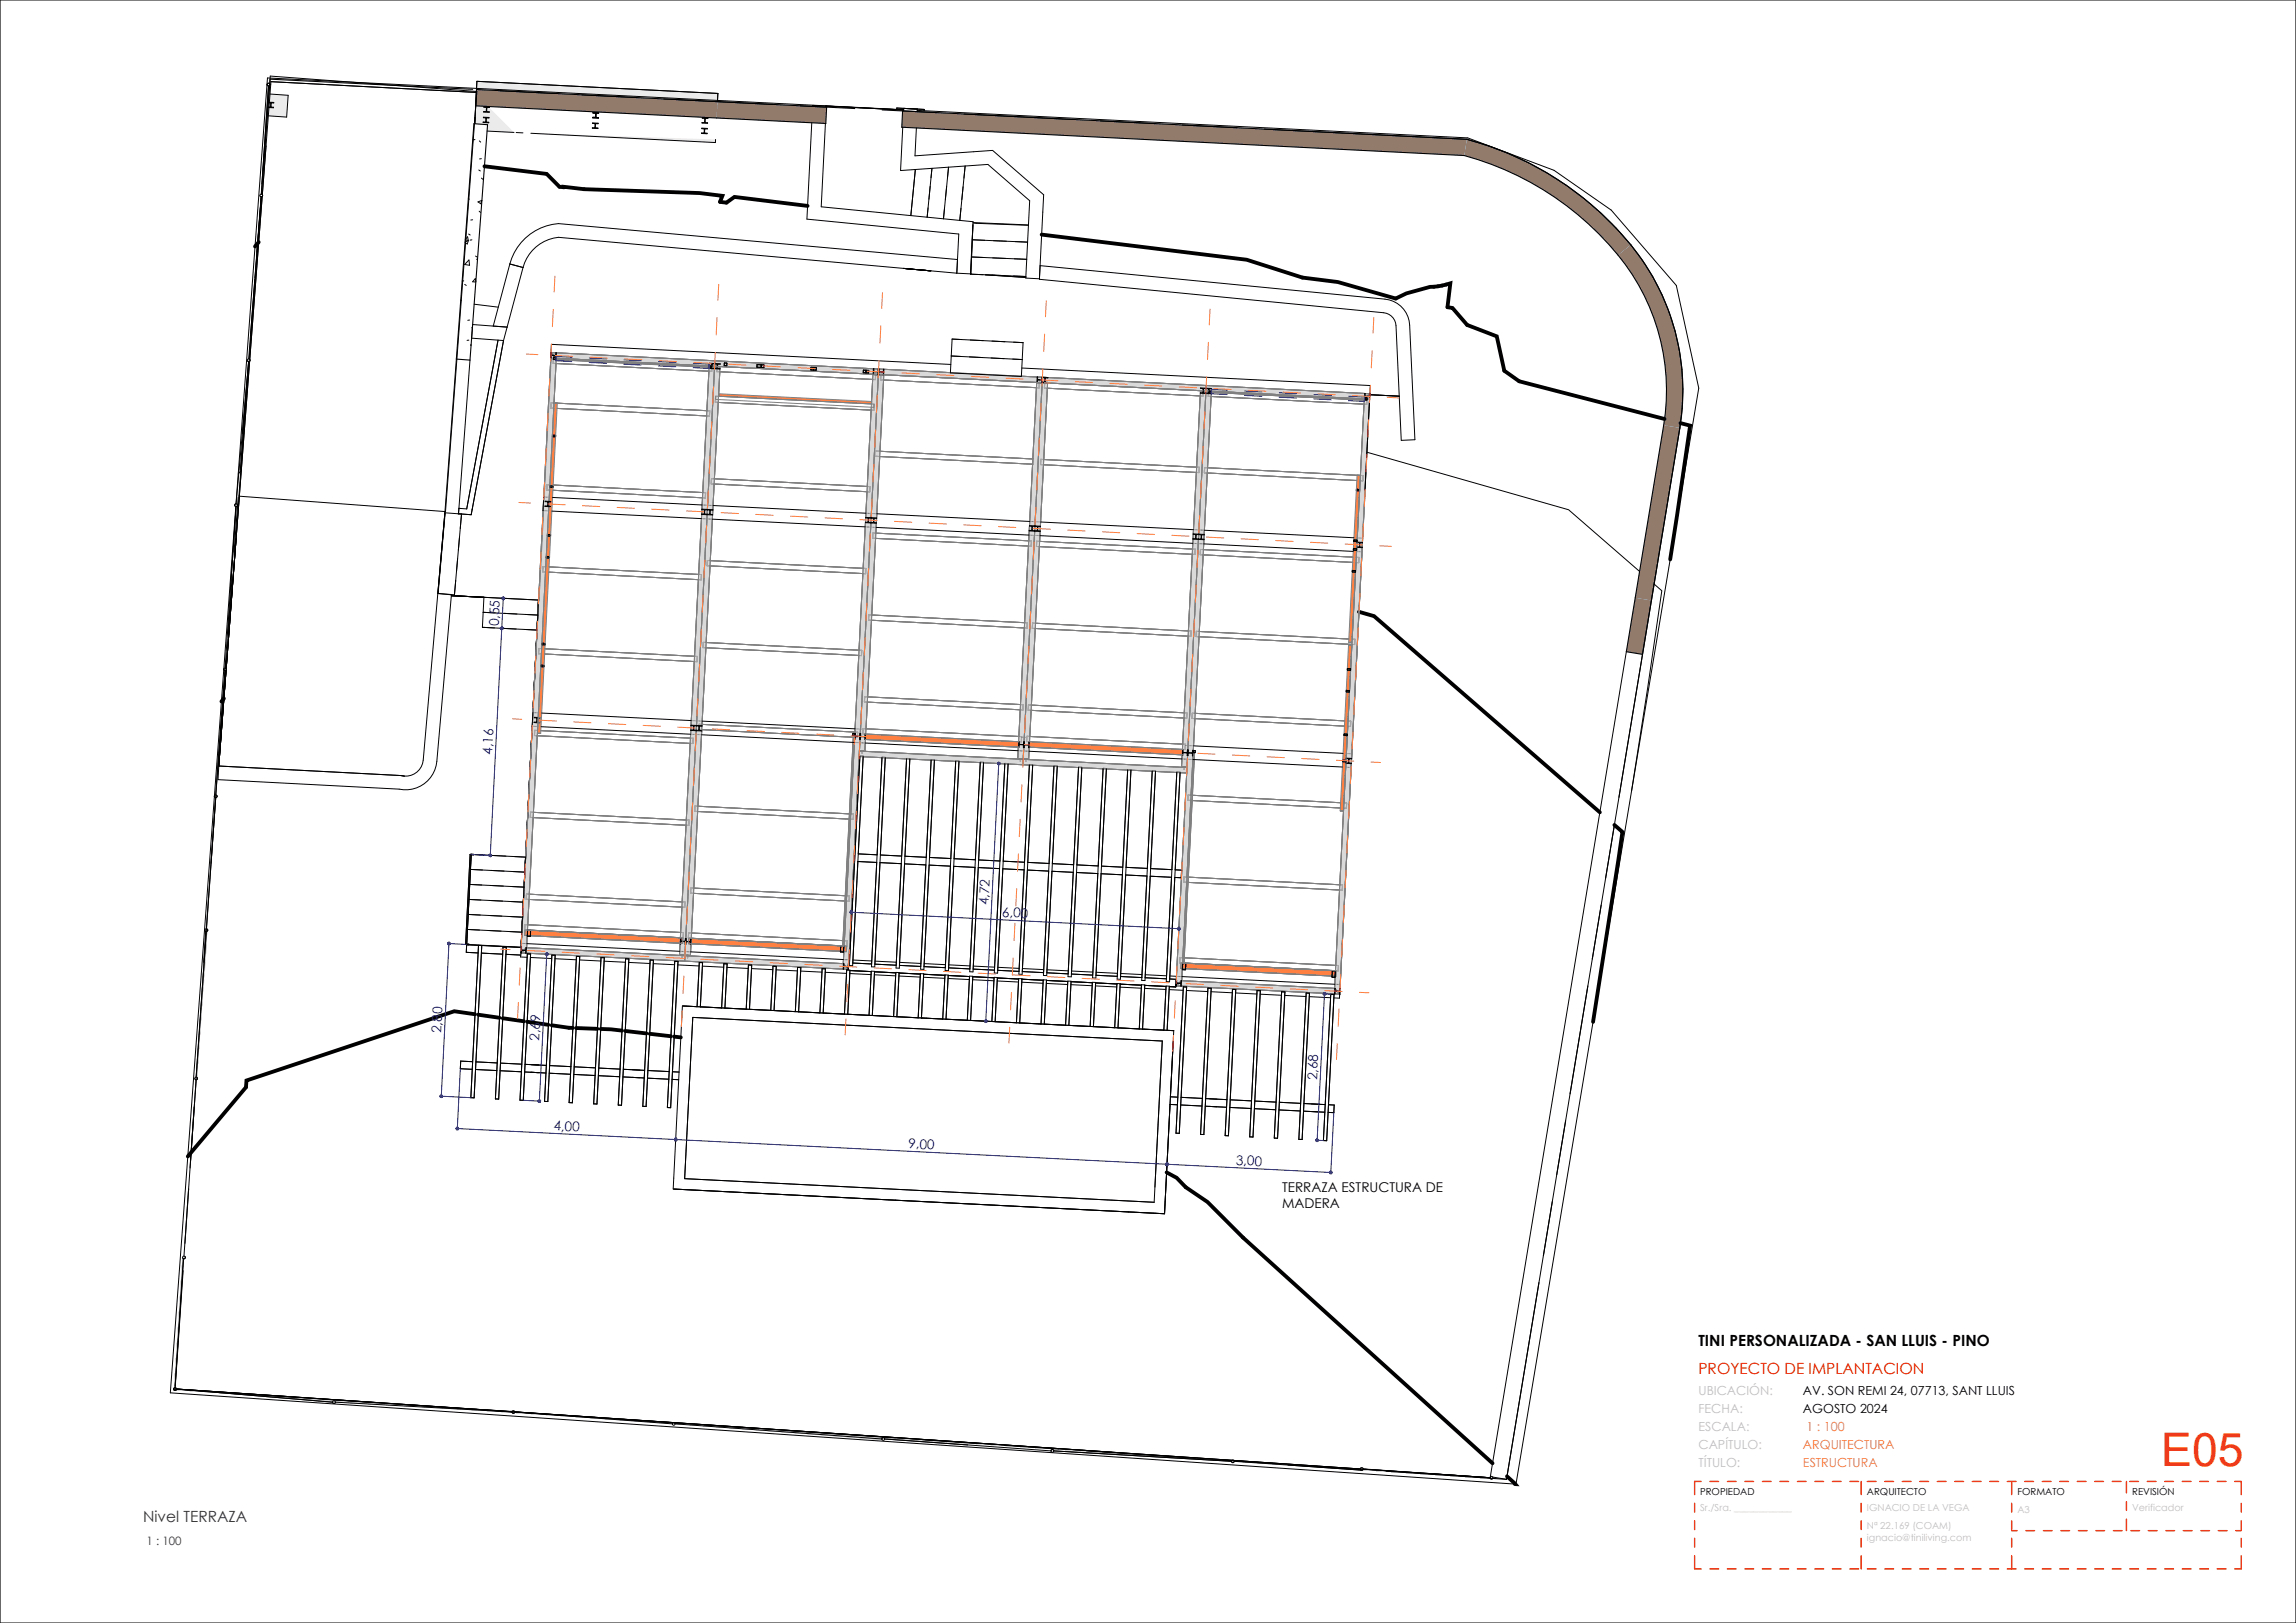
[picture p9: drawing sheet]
<svg xmlns="http://www.w3.org/2000/svg" width="420mm" height="297mm" viewBox="0 0 420 297" stroke-linecap="round" stroke-linejoin="round" font-family="sans-serif">
<defs><g id="words">
<text font-size="8.5" fill="#ff3f00" x="395.3" y="268.3">E05</text>
<text font-size="2.8" x="310.7" y="246.4">TINI PERSONALIZADA - SAN LLUIS - PINO</text>
<text font-size="2.8" fill="#db0000" x="310.7" y="251.4">PROYECTO DE IMPLANTACION</text>
<text font-size="2.8" fill="#353535" x="26.2" y="278.4">Nivel TERRAZA</text>
<g font-size="2.5" fill="#0000a0">
<text x="91.2" y="114.6" transform="rotate(-87 91.2 114.6)">0,55</text>
<text x="90" y="138.1" transform="rotate(-87 90 138.1)">4,16</text>
<text x="180.8" y="165.7" transform="rotate(-87 180.8 165.7)">4,72</text>
<text x="183.3" y="167.7" transform="rotate(3 183.3 167.7)">6,00</text>
<text x="80.7" y="189" transform="rotate(-87 80.7 189)">2,80</text>
<text x="98.6" y="190.4" transform="rotate(-87 98.6 190.4)">2,69</text>
<text x="240.9" y="197.7" transform="rotate(-87 240.9 197.7)">2,68</text>
<text x="101.2" y="206.8" transform="rotate(3 101.2 206.8)">4,00</text>
<text x="166.1" y="210.1" transform="rotate(3 166.1 210.1)">9,00</text>
<text x="226.1" y="213.1" transform="rotate(3 226.1 213.1)">3,00</text>
</g>
<g font-size="2.5">
<text x="234.5" y="218.2">TERRAZA ESTRUCTURA DE</text>
<text x="234.5" y="221.1">MADERA</text>
</g>
<g font-size="2.3" fill="#c0c0c0">
<text x="310.7" y="255.3">UBICACIÓN:</text>
<text x="310.7" y="261.9">ESCALA:</text>
<text x="310.7" y="258.6">FECHA:</text>
<text x="310.7" y="265.2">CAPÍTULO:</text>
<text x="310.7" y="268.5">TÍTULO:</text>
</g>
<g font-size="2.3">
<text x="329.8" y="255.3">AV. SON REMI 24, 07713, SANT LLUIS</text>
<text x="329.8" y="258.6">AGOSTO 2024</text>
</g>
<g font-size="2.3" fill="#ff8040">
<text x="330.4" y="261.9">1 : 100</text>
<text x="329.8" y="268.5">ESTRUCTURA</text>
<text x="329.8" y="265.2">ARQUITECTURA</text>
</g>
<text font-size="2.1" fill="#353535" x="26.8" y="282.6">1 : 100</text>
<g font-size="1.8">
<text x="311" y="273.5">PROPIEDAD</text>
<text x="341.5" y="273.5">ARQUITECTO</text>
<text x="369" y="273.5">FORMATO</text>
<text x="390" y="273.5">REVISIÓN</text>
</g>
<g font-size="1.8" fill="#c0c0c0">
<text x="311" y="276.5">Sr./Sra. ____________</text>
<text x="341.5" y="276.5">IGNACIO DE LA VEGA</text>
<text x="341.5" y="279.8">Nª 22.169 (COAM)</text>
<text x="341.5" y="282">ignacio@tiniliving.com</text>
<text x="369" y="276.8">A3</text>
<text x="390" y="276.5">Verificador</text>
</g>
</g></defs>
<g fill="#d9d9d9">
<path d="M124.8 174.7v.5z"/>
<path d="M125.8 174.8v.5z"/>
<path d="M160.2 68.1v.5z"/>
<path d="M157.7 137.3v.5z"/>
<path d="M161.2 68.2v.4z"/>
<path d="M157.2 137.4l30 1.5-.1 .4-29.9-1.5z"/>
<path d="M157.2 137.8l29.9 1.5v.1l-29.9-1.5z"/>
<path d="M157.2 137.4l30 1.5-.1 1-29.9-1.5z"/>
<path d="M157.2 138l29.9 1.5v.1l-29.9-1.5z"/>
<path d="M157.2 138.1l29.9 1.5v.3l-29.2-1.4v-.1l-.6-.1-.1 .1z"/>
<path d="M186.6 138.8l.1 .5z"/>
<path d="M190.1 69.6l.1 .5z"/>
<path d="M191.1 70.1l.1 .1z"/>
<path d="M187.6 138.9l.1 .4z"/>
<path d="M187.2 138.9l29.9 1.5v.4l-29.9-1.5z"/>
<path d="M187.1 139.3l30 1.5v.1l-30-1.5z"/>
<path d="M187.2 138.9l29.9 1.5v1l-30-1.5z"/>
<path d="M187.1 139.5l30 1.5v.1l-30-1.5z"/>
<path d="M187.1 139.6l30 1.5v.3l-30-1.5z"/>
<path d="M216.6 140.3v.5z"/>
<path d="M96.1 171.2l-.1 2.5 .3-.3 .1-2.2zM96.1 170.2h.4zM96.4 164.6l-.2 4.6h.3l.3-4.6zM97.2 149.6l-.7 14h.3l.7-14zM97.9 134.6l-.7 14h.4l.7-14zM98 132.2v1.4l.3 .1 .1-1.5zM98.3 131.4l-.1 .6 .2 .2v-.8zM98.1 131.3v.8l.1-.1v-.5zM98.7 119.6l-.6 11.7h.3l.6-11.7zM99.4 104.6l-.7 14.1h.4l.7-14zM100 92.7l-.5 11h.3l.6-11zM100.3 91.8l-.1 .7 .2 .1v-.8zM100.1 91.8l-.1 .8 .2-.1v-.6zM100.2 89.7l-.1 2h.3l.1-2zM100.9 74.7l-.7 14h.4l.7-14zM101.4 66.5l-.4 7.2h.3l.4-7.2zM101.4 65.4v.1h.2v-.1zM101.4 65.2v.1l.2 .1z"/>
<path d="M96 171.2l-.2 2.7 .2-.2 .1-2.5zM96.3 164.6l-.2 4.6h.1l.2-4.6zM97.1 149.6l-.7 14h.1l.7-14zM97.8 134.6l-.7 14h.1l.7-14zM97.9 132.2v1.4h.1v-1.4zM98 131.3v.8h.1v-.8zM98.6 119.6l-.6 11.7h.1l.6-11.7zM99.3 104.6l-.7 14.1h.1l.7-14.1zM99.9 92.7l-.5 11h.1l.5-11zM100 91.8l-.1 .8h.1l.1-.8zM100.1 89.7l-.1 2h.1l.1-2zM100.8 74.7l-.7 14h.1l.7-14zM101.2 66.5l-.3 7.2h.1l.4-7.2zM101.3 65.1v.4h.1z"/>
<path d="M95.4 173.9v.4l.4-.4zM100.9 65.1l-.1 .4-5.5 107.9 .1 .4 .4 .1 .5-.5 2.1-41.2h-.7l.4-.1 .1-.6-.5-.2h.7l2-38.6h-.7l.4-.1 .1-.7-.5-.2h.7l1.3-25.9h-.5h.5v-.3l-.1 .2v-.3h-.3l.3-.1-.3-.2zM98.3 131.4l-.1 .6 .2 .2v-.8zM100.3 91.8l-.1 .7 .2 .1v-.8zM101.3 65.7l.3 .1zM101.3 65.4l-.1 .3zM100.9 64.6v.4h.4z"/>
<path d="M95.7 173.9l-.1 .1 .1-.1zM97.8 132.2l-2.1 41.7h.1l2.1-41.7zM97.8 131.3v.8h.1v-.8zM99.7 92.7l-1.9 38.6h.1l1.9-38.6zM99.8 91.8v.8h.1v-.8zM101.1 65.1l-1.3 26.6h.1l1.3-26v-.6zM101.1 64.9l.2 .1z"/>
<path d="M95.4 173.9v.4l.2-.3v-.1zM100.9 65.1l-.1 .4-5.5 107.9 .1 .4h.3l5.4-108.8zM100.9 64.6v.4h.2z"/>
<path d="M96.3 173.4v.4l29 1.4v-.3zM96 173.7l.2 .1v-.3z"/>
<path d="M96.3 173.8v.1l29 1.4v-.1zM95.8 173.9l.4-.1z"/>
<path d="M96.3 173.4l-.1 1 29 1.5 .1-1zM95.4 174.3l.8 .1-.1-.4-.3-.1zM95.8 173.9l.4-.1v-.3z"/>
<path d="M96.3 173.9v.2l29 1.4v-.1zM95.8 173.9l-.1 .1h.5z"/>
<path d="M96.3 174.1l-.1 .3 29 1.5v-.4zM95.4 174.3l.8 .1v-.4h-.6z"/>
<path d="M101.8 64.6v.3l28.9 1.5v-.4zM100.9 64.5l.3 .4h.5v-.3z"/>
<path d="M101.7 64.9l.1 .1 28.9 1.5v-.1zM101.1 64.9l.4 .1 .2-.1z"/>
<path d="M130.3 66.6v.4h.4v-.4zM101.8 64.6v1l28.4 1.4v-.4l-.5-.1h1l.1-.5zM101.3 65.1l.3 .3v-.3zM100.9 64.5l.4 .5h.3l.1-.4z"/>
<path d="M130.3 66.6l.4 .1zM101.7 65.1v.1l28.5 1.4-.5-.1zM101.3 65.1l.4 .1z"/>
<path d="M130.3 66.6v.4h.4v-.3zM101.7 65.2l.1 .4 28.4 1.4v-.4zM101.4 65.2l.2 .2v-.2z"/>
<path d="M124.4 172.6l-.1 2.1h.3l.1-2.1h-.2v.1zM124.7 166l-.2 4.6h.4l.2-4.6zM125.5 151l-.7 14h.3l.7-14zM126.2 136l-.7 14 .4 .1 .7-14.1zM126.4 133.7l-.1 1.4h.3l.1-1.4zM126.4 132.8v.8h.3l.1-.8zM127 121l-.6 11.7h.4l.5-11.6zM127.7 106.1l-.7 14h.4l.7-14zM128.3 94.1l-.5 11h.3l.6-11zM128.4 93.2v.8l.3 .1v-.8zM128.5 91.1l-.1 2.1h.3l.2-2.1zM129.3 76.1l-.7 14h.3l.7-14zM129.7 67.9l-.4 7.2 .4 .1 .3-7.3z"/>
<path d="M124.8 172.6l-.2 2.1h.2l.1-2.1zM124.9 171.6v.6zM125.1 166l-.2 4.6h.1l.2-4.6zM125.8 151l-.7 14h.2l.6-14zM126.6 136l-.7 14.1h.1l.7-14.1zM126.7 133.7v1.4h.1v-1.4zM126.8 132.8l-.1 .8 .1-.1zM127.3 121.1l-.5 11.6h.1l.6-11.6zM128.1 106.1l-.7 14h.1l.7-14zM128.7 94.1l-.5 11h.1l.5-11zM128.7 93.3v.8l.1-.2zM128.9 91.1l-.1 2.1h.1l.1-2.1zM129.6 76.1l-.7 14h.1l.7-14zM130 67.9l-.3 7.3h.1l.3-7.3z"/>
<path d="M126.4 133.7l-2.1 41 1 .1 .1-2-.1-.5h-.6l-.3 .4 .1-1 .2 .5h.6l.1-.4 2-38.1zM127 132.8l-.1 .8h.5v-.8zM126.4 132.8v.8l.4-.1v-.7zM128.3 94.1l-1.9 38.6h1l1.9-38.5zM128.9 93.3v.7l.5 .1v-.8zM128.4 93.2v.8h.4v-.7zM129.7 67.4l-1.3 25.8h1l1.3-25.7zM130.2 67.1l.1 .2 .4 .1v-.3zM129.7 67.2v.1l.5-.1zM130.1 67.1l.1 .1zM129.7 67.1v.1h.4v-.1z"/>
<path d="M124.9 172.3l-.1 2.4h.1l.2-2.4zM126.9 133.7l-1.9 38.5h.1l1.9-38.5zM127 132.8l-.1 .7 .1 .1zM128.9 94.2l-1.9 38.5h.1l1.9-38.5zM128.9 93.3l.1 .8v-.8zM130.2 67.4l-1.3 25.8h.1l1.3-25.7zM130.2 67.1l.1 .3 .1-.3z"/>
<path d="M125.1 172.3l-.2 2.4 .4 .1 .1-2-.1-.5zM127 133.7l-1.9 38.5h.1l.2-.4 2-38.1zM127.1 132.8l-.1 .8h.4v-.8zM129 94.2l-1.9 38.5h.3l1.9-38.5zM129 93.3v.8h.4v-.8zM130.3 67.5l-1.3 25.7h.4l1.3-25.7zM130.4 67.1v.3h.3v-.3z"/>
<path d="M125.5 172.4l-.2 2.4h.3l.1-2.5zM127.4 133.7l-2 38.1 .1 .4 .3 .1 1.9-38.6zM127.4 132.8v.8h.3l.1-.8zM129.3 94.2l-1.9 38.5 .4 .1 1.9-38.6zM129.4 93.3v.8h.3v-.8zM130.7 67.5l-1.3 25.7h.3l1.3-25.7zM130.7 67.1v.3h.3l.1-.3z"/>
<path d="M125.8 172.3l-.2 2.5h.2l.1-2.5zM127.7 133.7l-1.9 38.6h.1l1.9-38.6zM127.8 132.8l-.1 .8 .1-.1zM129.7 94.2l-1.8 38.6zM129.7 93.3v.8l.1-.1zM131 67.5l-1.2 25.7h.1l1.2-25.7zM131.1 67.1v.3l.1-.1z"/>
<path d="M127.4 133.7l-2 38.1 .2 .5h.6l.2-.5v1l-.2-.5h-.6l-.1 .1-.2 2.4h1l2.1-41zM128 132.9l-.1 .7 .5 .1v-.8zM127.4 132.8v.8h.4v-.7zM129.3 94.2l-1.9 38.5 1 .1 1.9-38.6zM130 93.4l-.1 .7h.5v-.8zM129.4 93.3v.8h.4v-.7zM130.7 67.5l-1.3 25.7 1 .1 1.3-25.8zM131.2 67.1l.1 .3h.4v-.2zM130.7 67.1v.3h.4l.1-.3z"/>
<path d="M125.9 172.7l-.1 2.1h.1l.1-2.1zM126 171.7l-.1 .6zM126.4 163.4l-.4 7.3h.1l.4-7.3zM127.1 148.5l-.6 14h.1l.7-14zM127.9 133.7l-.7 13.8h.1l.7-13.8zM127.9 133.5l.1 .2v-.2zM128.7 118.5l-.7 14h.1l.7-14zM129.4 103.5l-.7 14h.1l.7-14zM129.9 94.2l-.4 8.4h.1l.4-8.4zM129.9 93.4l.1 .7v-.8zM130.2 88.5l-.3 4.7h.1l.3-4.7zM130.9 73.6l-.7 14h.1l.7-14zM131.2 68l-.2 4.5h.1l.2-4.5z"/>
<path d="M126 172.7l-.1 2.1h.4l.1-2.1-.1 .1v-.1zM126.5 163.4l-.4 7.3h.4l.4-7.2zM127.3 148.5l-.7 14h.3l.7-14zM128 133.8l-.7 13.7h.4l.7-13.7zM128 133.5v.2h.4v-.2zM128.8 118.5l-.7 14h.3l.7-14zM129.5 103.5l-.7 14 .4 .1 .7-14.1zM130 94.2l-.4 8.4h.3l.4-8.4zM130 93.3v.8h.4v-.8zM130.3 88.5l-.3 4.7 .4 .1 .2-4.7zM131 73.6l-.7 14h.4l.7-14zM131.3 68l-.2 4.5h.3l.3-4.5z"/>
<path d="M154.3 177v.3l.8 .1-.3-.4zM125.3 175.5v.4l28.9 1.4v-.3z"/>
<path d="M154.4 176.9l.5 .1-.2-.1zM125.3 175.4v.1l29 1.5-.1-.1z"/>
<path d="M125.3 174.9l-.1 1 29 1.4v-1zM154.4 176.9l-.1 .4 .8 .1-.4-.5zM154.4 176.5v.3h.3z"/>
<path d="M154.4 176.7l.3 .1zM125.3 175.2v.1l29 1.5v-.1z"/>
<path d="M154.4 176.5v.2h.2zM125.3 174.9v.3l29 1.5-.1-.4z"/>
<path d="M159.8 68.1v.4h.8v-.3zM131.3 66.7v.3l28.4 1.5v-.4h-.8v.1v-.1l-.5 .1v-.1l-.5-.1v.1v-.1l-8.6-.4v.1v-.1l-.5 .1v-.1h-.5v-.1l-8.6-.4v.1v-.1l-.5 .1-.7-.1-5.5-.3-.1 .1v-.1h-.4zM158.5 68.2l.3 .1zM158 68.2h.3zM148.9 67.7h.3zM148.4 67.7h.3zM139.3 67.2l.4 .1zM138.5 67.2h.7zM130.7 66.7v.3h.5v-.3zM132.5 66.9h.4z"/>
<path d="M159.8 68.1l.8 .1-.1-.2zM158.9 68v.1h.8v-.1zM158.4 68v.1h.5v-.1zM157.9 67.9v.1l.5 .1v-.2zM149.3 67.5v.1l8.6 .4v-.1zM148.8 67.5l.1 .1h.4v-.1zM148.3 67.4l.1 .1 .4 .1v-.2zM139.8 67v.1l8.5 .4v-.1zM139.3 67v.1h.4v-.1zM138.5 66.9v.2h.7v-.1zM133 66.7v.1l5.4 .2v-.1zM132.5 66.6v.2h.4v-.1zM131.3 66.7h1.2v-.1zM130.7 66.6l.5 .1z"/>
<path d="M159.9 68l-.1 .5h.8v-.4zM130.8 66l-.1 .5 1 .1-.4 .1v.3l28.4 1.5 .1-1zM158.5 68.2l.3 .1zM158 68.2h.3zM158.9 67.8v.4zM158.4 67.8v.4zM158.4 67.8v.4zM157.9 67.8v.3zM159.8 67.5l.1 .4h.7v-.4zM158.5 67.7l.4 .1zM158 67.7l.4 .1zM148.9 67.7h.3zM148.4 67.7h.3zM149.3 67.3v.4zM148.8 67.3v.4zM148.3 67.3v.3zM148.9 67.2l.4 .1zM139.3 67.2l.4 .1zM148.4 67.2l.4 .1zM138.5 67.2h.7zM139.7 66.8v.4zM139.3 66.8v.4zM139.2 66.8v.4zM138.5 66.8v.3zM130.7 66.6v.4h.5v-.3zM132.5 66.9h.4zM133 66.5v.4zM132.5 66.5v.3zM139.3 66.7l.4 .1zM138.5 66.7l.7 .1zM132.5 66.4l.4 .1z"/>
<path d="M159.8 67.8l.1 .2h.6l.1-.1zM130.7 66.4v.1l1.8 .1v-.1v.1h.4l.1-.1v.1l5.5 .2v.1h.7l.1-.1zM139.3 66.8v.1l.4-.1 .1 .1 8.5 .5v-.1l.1 .1 .5-.1v.1l.4-.1v.1l10.4 .5v-.1z"/>
<path d="M159.8 67.5v.3l.8 .1v-.4zM130.8 66v.4l28.9 1.4 .1-.3zM148.9 67.2l.4 .1zM148.4 67.2l.4 .1zM139.3 66.7l.4 .1zM138.5 66.7l.7 .1zM132.5 66.4l.4 .1z"/>
<path d="M154.9 176.9l.2 .4v-.4zM157 134.8l-2.1 42h.1l.3-.6 2-40.9-.1-.5zM159 95.7l-2 39h.1l.3-.4 1.9-38.6zM159 94.8v.8h.3l.1-.8zM160.3 68.6l-1.3 26.1h.4l1.3-26.1z"/>
<path d="M154.8 176.9l.1 .1zM156.9 134.8l-2.1 42h.1l2.1-42zM158.8 95.7l-1.9 39h.1l1.9-39zM158.9 94.8v.7l.1 .1zM160.2 68.6l-1.3 26.1h.1l1.3-26.1z"/>
<path d="M154.8 176.9l.3 .4v-.4zM158.3 95.6l-4.1 80.7 .5 .5h.3l.2-.4 2.1-41.1-.2-.5h-.6l-.1 .4v-.9l.1-.1v.5h.6l.3-.4 1.9-38.6zM158.9 94.8v.7l.4 .1 .1-.8zM158.4 94.8l-.1 .8 .5-.1v-.7zM159.7 68.6l-1.3 26.1h1l1.3-26.1z"/>
<path d="M154.9 173.1l-.1 1h-.1l-.1 2.6 .1 .1zM155.2 164.9l-.4 7.2h.1l.4-7.2zM155.9 149.9l-.7 14h.1l.7-14zM156.7 134.9l-.7 14 .1 .1 .7-14.1zM157.4 120l-.7 14h.2l.6-14zM158.2 105l-.7 14h.1l.7-14zM158.7 95.7l-.5 8.3h.2l.4-8.3zM158.7 94.8v.8l.1-.1zM158.9 90l-.2 4.7h.1l.2-4.7zM159.7 75.1l-.7 13.9h.1l.7-13.9zM160 69.5l-.2 4.4h.1l.2-4.4z"/>
<path d="M154.4 174.1l-.2 2.2 .4 .4 .1-2.6zM154.8 164.9l-.3 7.2h.3l.4-7.2zM155.6 149.9l-.7 14h.3l.7-14zM156.3 134.9l-.7 14h.4l.7-14h-.2l-.1 .3zM157.1 119.9l-.7 14.1h.3l.7-14.1zM157.8 105l-.7 14h.4l.7-14zM158.3 95.6l-.4 8.4h.3l.5-8.3zM158.4 94.8l-.1 .8h.4v-.8zM158.6 90l-.2 4.7h.3l.2-4.7zM159.3 75l-.7 14h.4l.7-13.9zM159.6 69.4l-.2 4.1v.4h.4l.2-4.5z"/>
<path d="M157.5 134.8l-.2 .5-.1 2h.4l.1-2.5zM159.3 95.7l-1.9 38.6 .1 .4h.2l1.9-39zM159.4 94.8l-.1 .8h.4v-.8zM160.7 68.6l-1.3 26.1h.3l.6-11.2h-.3v-1h.3l.7-13.9z"/>
<path d="M157.7 134.8l-.1 2.5h.1l.1-2.5zM159.7 95.7l-2 39 .1 .1 2-39.1zM159.7 94.8v.8l.1-.1zM160.3 83.5l-.6 11.2h.1l.6-11.2zM161 68.7l-.7 13.8h.1l.7-13.9z"/>
<path d="M159.3 95.7l-1.9 38.6 .1 .4h.7l.1-.4v1l-.2-.5-.7 .1-.2 2.4 1 .1 2.1-41.7zM159.9 94.9v.7l.4 .1v-.8zM159.4 94.8l-.1 .8h.5v-.7zM160.7 68.6l-1.3 26.1 1 .1 1.3-26.1z"/>
<path d="M157.9 134.8l-.1 2.6h.1l.1-2.6zM157.9 134.3v.5h.1v-.5zM158.2 128.4l-.2 4.9h.1l.2-4.8zM158.9 113.5l-.6 14h.1l.6-14zM159.7 98.5l-.7 14h.1l.7-14zM159.8 95.7v1.8h.1v-1.8zM159.9 94.9v.7h.1v-.8zM160.4 83.5l-.5 11.3h.1l.6-11.3zM161.2 69.5l-.7 13 .1 .1 .7-13.1z"/>
<path d="M158 134.8l-.1 2.6h.3l.1-2.1h-.1v-.4zM158 134.3v.5h.1l.1-.5zM158.3 128.5l-.2 4.8h.3l.3-4.8zM159.1 113.5l-.7 14h.3l.7-14zM159.8 98.5l-.7 14h.4l.7-14zM160 95.7l-.1 1.8 .3 .1 .1-1.9zM160 94.9v.7l.3 .1v-.8zM160.6 83.5l-.6 11.3h.4l.5-11.3zM161.3 69.5l-.7 13.1h.4l.6-13.1z"/>
<path d="M189.8 69.6v.4h.8v-.3zM161.7 68.2l-.1 .4 28.1 1.4v-.4zM160.8 68.2v.3l.8 .1v-.4z"/>
<path d="M189.8 69.6l.8 .1-.1-.2zM161.7 68.1v.1l28 1.4v-.1zM160.8 68.1l.8 .1-.1-.1z"/>
<path d="M189.8 69.6v.4h.8l-.1-.4zM161.7 67.6l-.1 1 28.1 1.4v-1zM189.8 69v.4h.8v-.4zM160.8 68.1v.4l.8 .1-.1-.5zM160.8 67.5v.5h.8v-.4z"/>
<path d="M189.8 69.3l.1 .2h.6l.1-.1zM161.7 67.9v.1l28 1.5v-.2zM160.8 67.9l.1 .1h.6l.1-.1z"/>
<path d="M189.8 69v.3l.8 .1v-.4zM161.7 67.6v.3l28 1.4v-.3zM160.8 67.5v.4h.8v-.3z"/>
<path d="M186.5 136.3l-.1 .4h-.1l-.1 2.1h.3l.1-2.5zM186.4 135.7v.4l.3 .1v-.5zM186.6 129.9l-.2 4.9h.3l.3-4.9zM187.4 114.9l-.7 14h.3l.7-14zM188.1 99.9l-.7 14 .4 .1 .7-14.1zM188.3 97.1l-.1 1.9h.3l.1-1.8zM188.3 96.3v.8h.3l.1-.8zM189.6 70.9l-.7 13.1h.1v.9h-.1l-.6 11.3h.4l1.2-25.2z"/>
<path d="M186.7 136.3l-.2 2.5h.1l.2-2.5zM186.7 135.8v.4h.1v-.5zM187 129.9l-.3 4.9h.1l.3-4.9zM187.7 114.9l-.7 14h.1l.7-14zM188.5 99.9l-.7 14.1h.1l.7-14.1zM188.6 97.2l-.1 1.8h.1l.1-1.8zM188.7 96.3l-.1 .8 .1-.1zM189.9 71l-1.2 25.2h.1l1.2-25.2z"/>
<path d="M188.3 97.1l-2.1 41.7h1l.1-2-.1-.5h-.7l-.2 .4 .1-1 .1 .5h.6l.2-.4 2-38.6zM188.9 96.3l-.1 .8h.5v-.8zM188.3 96.3v.8l.4-.1v-.7zM189.6 70.1l-1.3 26.1h1l1.3-26.1z"/>
<path d="M186.8 136.3l-.1 2.5h.1l.1-2.5zM188.8 97.2l-2 39h.1l2-39zM188.9 96.3l-.1 .7 .1 .1v-.8zM190.2 70.1l-1.3 26.1h.1l1.3-26.1z"/>
<path d="M186.9 136.3l-.1 2.5h.4l.1-2-.1-.5zM188.9 97.2l-2 39h.2l.2-.4 2-38.6zM189 96.3l-.1 .8h.4v-.8zM190.3 70.1l-1.3 26.1h.3l1.3-26.1z"/>
<path d="M187.9 136.3l-.1 2.6h.4l.1-2.2-.1 .1-.1-.4zM188 135.7l-.1 .6h.2l.1-.6zM188.3 130l-.3 4.7 .4 .1 .2-4.8zM189 115l-.7 14h.4l.7-14zM189.8 100l-.7 14h.3l.7-14zM189.9 97.2l-.1 1.8 .4 .1 .1-1.9zM190 96.4l-.1 .7 .4 .1v-.8zM190.5 85l-.5 11.3h.3l.6-11.3zM191.2 71l-.6 13.1h.3l.7-13.1z"/>
<path d="M187.8 136.3l-.1 2.6h.1l.1-2.6zM187.9 135.7l-.1 .6h.1l.1-.6zM188.1 130l-.2 4.7h.1l.3-4.7zM188.9 115l-.7 14h.1l.7-14zM189.7 100l-.7 14h.1l.7-14zM189.8 97.2l-.1 1.8h.1l.1-1.8zM189.9 96.4l-.1 .7h.1v-.7zM190.4 85l-.5 11.3h.1l.5-11.3zM191.1 71l-.6 13.1h.1l.6-13.1z"/>
<path d="M189.3 97.2l-2 38.6 .2 .4 .6 .1 .2-.5-.1 1-.1-.4-.7-.1-.2 2.5 1 .1 2.1-41.7zM189.9 96.4l-.1 .7 .5 .1v-.8zM189.3 96.3v.8h.4v-.7zM190.6 70.1l-1.3 26.1 1 .1 1.3-26.1z"/>
<path d="M187.6 136.3l-.1 2.6h.1l.2-2.6zM189.6 97.2l-1.9 39.1h.1l1.9-39.1zM189.7 96.3l-.1 .8 .1-.1zM191 70.2l-1.3 26.1h.1l1.3-26.1z"/>
<path d="M187.4 136.3l-.2 2.5 .3 .1 .1-2.6zM189.3 97.2l-2 38.6 .1 .4 .3 .1 1.9-39.1zM189.3 96.3v.8h.3l.1-.8zM190.6 70.1l-1.3 26.1h.4l1.3-26.1z"/>
<path d="M220.2 71.2l-.1 .3h.5v-.3zM190.6 70l29.5 1.5v-.3l-28.9-1.5 .1 .2 .8 .2zM190.7 69.7v.2l.4-.1v-.1z"/>
<path d="M220.2 71.2h.4zM191.2 69.6v.1l28.9 1.5-.5-.2zM190.7 69.6v.1h.4v-.1z"/>
<path d="M220.2 71.1l-.1 .4h.5v-.4zM191.2 69.2v.7l.9 .2-1.5-.1 29.5 1.5v-.4l-.5-.1h1v-.5l-28.9-1.4zM190.7 69.1l-.1 .8h.5v-.7z"/>
<path d="M191.2 69.4v.1l29.4 1.5v-.1zM190.7 69.4v.1h.4v-.1z"/>
<path d="M191.2 69.2v.2l29.4 1.5v-.4l-28.9-1.4zM190.7 69.1v.3h.4v-.2z"/>
<path d="M216.9 137.8l-.1 2.5h.3l.1-2.1-.1-.4zM218.9 98.7l-2 39h.2l.2-.5 1.9-38.5zM218.9 97.8v.8h.3l.1-.8zM220.2 72l-1.3 25.7h.4l1.3-25.7zM220.2 71.6v.3h.4v-.3z"/>
<path d="M216.8 137.8l-.1 2.5h.1l.1-2.5zM218.8 98.7l-2 39h.1l2-39zM218.8 97.9v.6l.1 .1v-.8zM220.1 72l-1.3 25.7h.1l1.3-25.7zM220.1 71.6l.1 .3v-.3z"/>
<path d="M218.2 98.6l-2.1 41.7h1l.1-2.5-.7-.1-.2 .5v-1l.1 .4 .7 .1 .2-.5 1.9-38.5zM218.8 97.8v.8h.4l.1-.8zM218.3 97.8l-.1 .8 .5-.1v-.7zM219.6 71.9l-1.3 25.8h1l1.3-25.7zM220.1 71.6v.3h.5v-.3zM219.6 71.6v.3l.4-.1v-.2z"/>
<path d="M216.6 137.7l-.1 2.6h.1l.1-2.6zM216.6 137.1v.6h.1v-.6zM216.9 131.4l-.2 4.8h.1l.2-4.8zM217.7 116.4l-.7 14h.1l.7-14zM218.4 101.4l-.6 14.1h.1l.6-14.1zM218.6 98.7l-.1 1.8h.1l.1-1.8zM218.6 97.8v.8l.1-.1zM219.2 86.5l-.6 11.2h.1l.6-11.2zM219.9 72.5l-.7 13h.2l.6-13z"/>
<path d="M216.4 137.8v.4l-.2-.1-.1 2.2h.4l.1-2.6zM216.4 137.1v.5l.2 .1v-.6zM216.6 131.4l-.3 4.8h.4l.2-4.8zM217.3 116.4l-.7 14h.4l.7-14zM218.1 101.4l-.7 14 .3 .1 .7-14.1zM218.2 98.6l-.1 1.9h.4l.1-1.8zM218.3 97.8l-.1 .8h.4v-.8zM218.8 86.4l-.5 11.3h.3l.6-11.2zM219.5 72.4l-.6 13.1h.3l.7-13z"/>
<path d="M216 176.2l-.2 3.6 .4-.4 .1-2.2h-.3zM216.7 161.4l-.7 13.8h.4l.7-13.8zM217.5 146.4l-.7 14.1h.3l.7-14zM218.2 131.5l-.3 6.3 .2-.1 .1-.4v1l-.1-.5h-.2l-.4 7.7h.4l.7-14zM218.3 137.4v.3zM219 116.5l-.7 14h.3l.7-14zM219.7 101.5l-.7 14h.4l.7-14zM219.9 98.7l-.1 1.8 .3 .1 .1-1.9zM219.9 97.9v.8h.3l.1-.8zM220.5 86.5l-.6 11.3h.4l.5-11.3zM221.2 72.5l-.7 13.1h.4l.6-13.1z"/>
<path d="M215.9 176.2l-.2 3.7 .1-.1 .2-3.6zM216.6 161.4l-.7 13.8h.1l.7-13.8zM217.4 146.4l-.7 14.1h.1l.7-14.1zM217.8 137.8l-.4 7.7h.1l.4-7.7zM218.1 131.5l-.3 6.2 .1 .1 .3-6.3zM218.9 116.5l-.7 14h.1l.7-14zM219.6 101.5l-.7 14h.1l.7-14zM219.8 98.7l-.1 1.8h.1l.1-1.8zM219.8 97.9v.7l.1 .1zM220.4 86.5l-.6 11.3h.1l.6-11.3zM221.1 72.5l-.7 13.1h.1l.7-13.1z"/>
<path d="M215.3 180l-.1 .3 .4-.4zM219.2 98.7l-1.9 38.5 .2 .5h.6l.1-.4v1l-.1-.5h-.6l-.3 .4-2 41.2 .1 .4 .4 .1 .5-.5 4-80.7zM218.3 137.4v.3zM219.8 97.9v.7l.4 .1 .1-.8zM219.3 97.8l-.1 .8h.5v-.7zM220.6 72l-1.3 25.7 1 .1 1.3-25.8zM221.1 71.7v.2l.5 .1-.1-.3h-.3v.2zM220.6 71.6v.3h.4v-.2z"/>
<path d="M215.5 180v.1l.1-.2zM217.6 137.8l-2.1 42.1h.1l2.1-42.1zM219.6 98.7l-2 39h.1l2-39zM219.6 97.8v.8l.1-.1zM220.9 72l-1.3 25.8h.1l1.3-25.8zM220.9 71.7v.2l.1-.1z"/>
<path d="M215.3 180l-.1 .3 .3-.3v-.1zM217.4 137.8l-.2 .4-2 41.2 .1 .4 .2 .1 2.1-42.1zM219.2 98.7l-1.9 38.5 .1 .5h.2l2-39zM219.3 97.8l-.1 .8h.4v-.8zM220.6 72l-1.3 25.7 .3 .1 1.3-25.8zM220.6 71.7v.2h.3v-.2z"/>
<path d="M221.2 71.2l-.1 .4 28.5 1.4v-.4zM249.7 72.7v.2l.2-.2zM220.6 71.2v.3l.5 .1v-.4z"/>
<path d="M249.7 72.6l.2 .1 .1-.2zM221.2 71.2l28.4 1.4v-.1zM220.6 71.1l.5 .1z"/>
<path d="M220.6 70.5v.5l1 .1-.4 .1-.1 .4 28.5 1.4v-1zM249.7 72.6v.3l.4-.4zM249.7 72l.1 .5h.3l.4-.4zM220.6 71.1v.4l.5 .1v-.4z"/>
<path d="M249.7 72.4l.4 .1 .1-.1zM220.6 70.9v.1l29 1.5v-.2z"/>
<path d="M249.7 72v.4h.5l.3-.3zM220.6 70.5v.4l29 1.4v-.3z"/>
<path d="M244.7 181.4l.3 .4v-.4zM246.8 139.7l-2.1 41.7h.2l.2-.5 2.1-41.2zM246.9 138.9l-.1 .7 .4 .1v-.8zM248.8 100.2l-1.9 38.6h.3l1.9-37.9 .1-.7zM248.9 99.3l-.1 .8h.4v-.8zM250.2 72.6l-1.3 26.6h.3l1.3-26.2v-.4zM250.2 72.4v.1h.3v-.4z"/>
<path d="M244.6 181.4l.1 .1zM246.7 139.7l-2.1 41.6 .1 .1 2.1-41.7zM246.8 138.9v.7l.1-.8zM248.7 100.2l-1.9 38.6h.1l1.9-38.6zM248.8 99.4l-.1 .6 .1 .1zM250.1 72.6l-1.3 26.6h.1l1.3-26.6zM250.2 72.4l-.1 .1z"/>
<path d="M244.6 181.4l.4 .4v-.4zM246.2 139.7l-2.1 41.1 .5 .5 .3 .1 .2-.5 2.1-41.2zM246.8 138.9v.7l.4 .1v-.8zM246.2 138.8v.8h.4l.1-.7zM248.2 100.2l-2 38.5 1 .1 2-38.6zM248.8 99.3v.8h.4v-.8zM248.2 99.3v.8h.4l.1-.8zM249.6 73l-.1 .2h.6h-.6l-1.3 26h1l1.3-26.6h-.5l-.2 .2h.2h-.2l-.1 .3zM250.1 72.8l-.1 .3zM250.1 72.5h.4v-.4z"/>
<path d="M244.6 177.6l-.1 3.6 .1 .1 .2-3.7zM245.4 162.9l-.7 13.8h.1l.7-13.8zM246.1 147.9l-.7 14h.1l.7-14zM246.5 139.7l-.3 7.2h.1l.4-7.2zM246.6 138.8v.8l.1-.1zM246.9 132.9l-.3 5.8h.1l.3-5.8zM247.6 117.9l-.6 14.1h.1l.6-14.1zM248.4 103l-.7 14h.1l.7-14zM248.5 100.2v1.8h.1v-1.8zM248.6 99.3l-.1 .8 .2-.1v-.6zM249.2 88l-.6 11.2h.1l.6-11.2zM249.9 74l-.7 13h.1l.7-13zM249.9 72.7l.1 .1h-.1v.2h.1v-.4z"/>
<path d="M244.4 177.6v1h-.2l-.1 2.2 .4 .4 .1-3.6zM245 162.8l-.7 13.8 .4 .1 .7-13.8zM245.8 147.9l-.7 14h.3l.7-14zM246.2 139.7l-.4 7.2h.4l.3-7.2zM246.2 138.8v.8h.4v-.8zM246.5 132.9l-.3 5.8h.4l.3-5.8zM247.3 117.9l-.7 14h.3l.7-14zM248 102.9l-.7 14.1h.4l.7-14.1zM248.2 100.2l-.1 1.8h.3l.1-1.8zM248.2 99.3v.8h.3l.1-.8zM248.8 88l-.6 11.2h.4l.6-11.2zM249.5 74l-.7 13h.4l.7-13zM249.7 72.9v.1h.2v-.2zM249.8 72.8l.1-.1z"/>
<path d="M244.2 181.5v.4h.8l-.3-.4zM216.1 180.1v.3l28 1.4v-.3zM215.2 180.3l.8 .1v-.3h-.5z"/>
<path d="M244.2 181.4l.5 .1-.1-.1zM216.1 180v.1l28 1.4v-.1zM215.6 180l-.1 .1h.5z"/>
<path d="M244.2 181.4v.5h.8l-.4-.5zM216.1 179.5v.9l28 1.4v-1zM244.2 181l.1 .3h.3zM215.2 180.3l.8 .1v-.4h-.4zM215.7 179.9h.3v-.3z"/>
<path d="M244.2 181.2l.4 .1zM216.1 179.8v.1l28 1.4v-.1zM215.7 179.9l.3-.1z"/>
<path d="M244.2 181v.2h.3zM216.1 179.5v.3l28 1.4v-.4zM215.8 179.8h.2v-.2z"/>
</g>
<path d="M86.7 22.6l2.5 .2-3.2 43.1-2.5-.2z" fill="#fff"/>
<g fill="#ff8040">
<path d="M188.2 135.7l28.2 1.5-.1 .9-28.1-1.4z"/>
<path d="M158.3 134.3l28.1 1.4-.1 1-28-1.4z"/>
<path d="M248.8 87l-1.5 30.6z"/>
<path d="M248.2 87l-1.4 30.5z"/>
<path d="M101.9 73.8l-3 60.4z"/>
<path d="M216 176.2v1h.3l.1-.9-.1 .9h.5l.1-.8v.8l26.7 1.4 .1-.9v.9h.5v-.9v.9h.2v-1zM243.8 177.6h.4zM216.4 176.2l.4 .1z"/>
<path d="M154.4 173.1l-.1 1h.5l.1-1zM153.8 173.1v1h.5v-1zM126 171.7l-.1 .6 .4-.1 .1-.4v.9l27.3 1.4 .1-1zM125.9 172.3v.4h.4v-.3z"/>
<path d="M124.6 172.3l-.1 .3h.4v-.3zM97.1 170.2v1l27.3 1.4 .1-.9 .1 .5h.3v-.6zM96.5 170.2v1h.5l.1-1zM96 170.2v1h.4l.1-1z"/>
<path d="M248.2 89.8h.4zM248.7 89.6v.2zM248.1 89.6v.1zM248.2 89.5l.4 .1z"/>
<path d="M247.4 104.7l-.6 12.8h.4l.7-12.8zM247.4 104.4v.2l.5 .1v-.3zM247.6 100.7l-.2 3.7h.5l.2-3.7zM247.6 100.4v.2l.5 .1v-.3zM247.7 99.1l-.1 1.3h.5v-1.3zM247.7 98.8v.3h.4l.1-.2zM248.2 89.8l-.5 9h.5l.4-9zM248.2 89.5v.3h.4v-.2zM248.3 87l-.1 2.5h.4l.2-2.5z"/>
<path d="M247.7 99.1h.5zM248.2 98.9v.2zM247.6 98.9l.1 .1zM247.7 98.8l.5 .1z"/>
<path d="M243.6 178.7l.1 .1zM243.7 178.8h.4zM244.2 177.6l.1 .1zM244.2 177.7v1.1zM243.7 177.7v1zM243.8 177.6l.4 .1z"/>
<path d="M216.4 177.4l.4 .1zM216.8 176.3l.1 .1zM216.9 176.4v1zM216.3 176.3v1.1zM216.4 176.2l.4 .1z"/>
<path d="M153.7 174.1l.1 .1zM153.8 174.2h.4zM154.3 173l.1 .1zM154.3 173.1v1zM153.8 173.1v1zM153.9 173l.4 .1z"/>
<path d="M96.4 171.2l.1 .1zM96.5 171.3h.5zM97 170.1l.1 .1zM97.1 170.2l-.1 1.1zM96.5 170.2v1zM96.6 170.1l.4 .1z"/>
<path d="M99.2 118h.5zM99.7 117.8v.2zM99.1 117.7l.1 .2zM99.2 117.7h.5z"/>
<path d="M99 122h.5zM99.5 121.8v.2zM98.9 121.8l.1 .1zM99 121.7h.5z"/>
<path d="M100.2 98.1h.5zM100.7 97.9v.2zM100.1 97.8l.1 .2zM100.2 97.8h.5z"/>
<path d="M100 102.1h.5zM100.5 101.9v.2zM99.9 101.9l.1 .1zM100 101.8h.5z"/>
<path d="M100.6 89.2h.5zM101.1 89l.1 .2zM100.6 89v.1zM100.6 88.9l.5 .1z"/>
<path d="M101.1 79.9h.5zM101.6 79.7v.2zM101.1 79.7v.1zM101.1 79.6l.5 .1z"/>
<path d="M99 122l-.5 9.3h.2l-.2 .1v.8l.2 .1h-.2l-.1 1.9h.4l.6-12.2zM99 121.7v.3h.4v-.3zM99.2 118l-.2 3.7h.4l.2-3.7zM99.2 117.7v.3h.4v-.3zM100 102.1l-.8 15.6h.5l.7-15.6zM100 101.8v.3h.4v-.3zM100.2 98.1l-.2 3.7h.5l.1-3.7zM100.2 97.8v.3h.4l.1-.3zM100.6 89.2l-.1 2.5 .2 .1h-.2v.8l.2 .1h-.2l-.3 5.1h.5l.4-8.6zM100.7 88.9l-.1 .3h.5v-.3zM101.1 79.9l-.4 9h.4l.5-9zM101.1 79.6v.3h.5v-.2zM101.4 73.7l-.3 5.9h.5l.3-5.8z"/>
<path d="M98.4 132.3v1.9zM100.4 92.7l-1.9 38.6zM99 121.8v.1zM99.2 117.8v.1zM100 101.9l-.1 .1zM100.2 97.8l-.1 .2zM100.4 91.8l.1 .8zM101.3 73.7l-.8 18zM100.6 89v.1zM101.1 79.7l-.1 .1z"/>
</g>
<path d="M167.8 20v.2l1.2 .1v-.3zM164.1 19.8l-.1 .2 1.3 .1v-.3z" fill="#ebebeb"/>
<g fill="#937b6c">
<path d="M165.1 20.3l103.2 5.2-.5 3-102.8-5.2z"/>
<path d="M268.3 25.5a58.1 58.1 0 0 1 30 19.3l-2.3 1.9a55.2 55.2 0 0 0-28.2-18.2z"/>
<path d="M296 46.7l2.3-1.9a42.1 42.1 0 0 1 9 33.5l-3-.5a39.1 39.1 0 0 0-8.3-31.1z"/>
<path d="M304.3 77.8l3 .5-5.2 31.6-3-.5z"/>
<path d="M299.1 109.4l3 .5-1.6 9.8-3-.5z"/>
<path d="M131.2 18.6l20 1-.1 3-20-1z"/>
</g>
<g fill="#ebebeb">
<path d="M86.9 21.5l-.1 1.1z"/>
<path d="M49.4 17.2l-.1 1.5 .8 .1-.5 .1v.7l.4 .1h-.8l-.1 1.5 3.3 .2 .3-4zM49.3 18.8l-.1 .8h.2l.1-.1v-.6z"/>
</g>
<path d="M87.2 16.4l44 2.2-.1 3-44.1-2.2z" fill="#937b6c"/>
<path d="M97.1 24.4l33.8 1.7v-.6zM94.4 24.2l1.3 .1zM87 19.4l-.2 3.2 2.4 .2-.1 1.2 4.9 .2-4.5-4.5h-.4l-.1 .7 .5 .1h-1l.4-.1 .1-.6-.5-.3 .9 .1-.1-.1zM88.4 21.5h1l-.4 .1-.1 .6 .5 .3-1-.1 .4-.1 .1-.6zM87.2 14.9v1.3l44.1 2.2v-1.3z" fill="#ebebeb"/>
<g fill="#00f">
<path d="M156.1 134.6v.2z"/>
<path d="M156.1 134.8l-1.9 38.2z"/>
<path d="M154.2 172.8v.2z"/>
<path d="M155.1 154.1l-.9 18.7z"/>
<path d="M101.2 65.7l.3 .1z"/>
<path d="M129.4 67.2h.3z"/>
<path d="M101.2 65.7l28.2 1.5z"/>
<path d="M249.9 73.2h.2z"/>
<path d="M249.6 73.2h.3z"/>
<path d="M221.6 71.8l28 1.4z"/>
<path d="M218.5 137.7v.2z"/>
<path d="M218.5 137.9l-.9 18.8z"/>
<path d="M216.5 176l.1 .2z"/>
<path d="M217.5 156.7l-.9 19.3z"/>
<path d="M130.1 67.2h.1zM129.7 67.2h.4zM101.5 65.8l28.2 1.4z"/>
</g>
<g fill="#ff8040">
<path d="M131.5 72.1l28 1.4-.1 .4-27.9-1.4z"/>
<path d="M247.2 118l-1.5 30.4z"/>
<path d="M246.7 118l-1.5 30.4z"/>
<path d="M98.4 131.4l.4-.1v1l-.4-.1z"/>
<path d="M247.6 100.6l.5 .1zM248.1 100.5l.1 .1zM247.6 100.4v.2zM247.6 100.4h.5z"/>
<path d="M245.7 139.4l-.5 9h.5l.4-9zM245.7 139.1v.3h.4v-.3zM245.9 134.6l-.2 4.5h.4l.3-4.5zM245.9 134.3v.3h.5v-.3zM246.3 126.6l-.4 7.7h.5l.4-7.7zM246.3 126.3v.3h.5v-.2zM246.5 122.6l-.2 3.7h.5l.2-3.7zM246.5 122.3v.3h.5v-.2zM246.8 118l-.3 4.3h.5l.2-4.3z"/>
<path d="M247.4 104.6l.5 .1zM247.9 104.5v.1zM247.4 104.4v.2zM247.4 104.4h.5z"/>
<path d="M246.5 122.6h.5zM247 122.4v.2zM246.5 122.4v.2zM246.5 122.3l.5 .1z"/>
<path d="M246.3 126.6h.5zM246.8 126.4v.2zM246.3 126.4v.1zM246.3 126.3l.5 .1z"/>
<path d="M245.9 134.6h.5zM246.4 134.4v.2zM245.9 134.4v.1zM245.9 134.3l.5 .1z"/>
<path d="M245.7 139.4h.4zM246.2 139.2v.2zM245.6 139.1v.2zM245.7 139.1h.5z"/>
<path d="M129.8 67.3l.2 .1zM130.1 67v.3zM129.7 67v.3zM129.8 66.9l.2 .1z"/>
<path d="M156.1 134.6h.2zM156.4 134.3v.2zM156 134.2v.3zM156.1 134.2h.2z"/>
<path d="M218.3 137.7h.2zM218.6 137.4v.3zM218.2 137.4l.1 .3zM218.3 137.3l.3 .1z"/>
<path d="M221.2 71.9l.3 .1zM221.5 71.6l.1 .3zM221.2 71.6v.3zM221.2 71.5l.3 .1z"/>
<path d="M249.7 73.1l.3 .1zM250 72.8l.1 .3zM249.7 72.8v.3zM249.7 72.8h.3z"/>
</g>
<g fill="none" stroke="#a1a1a1" stroke-width=".18">
<path d="M100.8 65.5h.4M100.8 65.5l-1.3 25.4M101.3 65.5h.2M160.2 68.5h.1M190.1 70h.1M249.9 73h.1M250.1 73h.1M250.1 73h.4l-1.3 26.3M99.4 93.4l.3 .1M99.4 93.4l-.9 16.4M99.5 90.9l.3 .1M100 93.5h.3"/>
<path d="M100.1 91h.4M128.3 94.9h.4M128.4 92.4h.4M128.9 94.9l.8 .1M129 92.4l.8 .1M129.9 95h.4M130 92.5h.4M158.3 96.4h.4M158.4 93.9h.4M158.9 96.4l.7 .1M159 93.9l.7 .1M159.9 96.5h.4"/>
<path d="M160 94h.4M188.2 97.9h.4M188.4 95.4h.3M188.9 97.9l.7 .1M189 95.4l.7 .1M189.9 98h.3M190 95.5h.4M218.2 99.4h.3M218.3 96.9h.4M218.8 99.4l.8 .1M219 97h.7M219.8 99.5h.4"/>
<path d="M219.9 97h.4M248.3 98.4h.3M248.9 98.5h.3M249.2 99.3v.8M248.1 100.9h.4M248.8 101h.3l.1-.8-2 38.6M97.4 132.9h.3M97.5 130.4h.3M98 132.9h.4M98.1 130.4h.4M126.3 134.3l.4 .1M126.5 131.8l.3 .1"/>
<path d="M127 134.4h.7M127.1 131.9h.7M128 134.4h.3M128.1 131.9h.3M156.3 135.9h.3M156.4 133.4h.4M156.9 135.9h.8M157.1 133.4h.7M157.8 135.9l.5 .1M186.2 137.4h.5M186.8 137.4h.9M186.9 134.9h.9"/>
<path d="M187.8 137.4l.4 .1M216.2 138.9h.4M216.8 138.9h.8M216.9 136.4h.8M217.8 139h.4M218 136.5h.3M246.3 137.9h.3M246.9 137.9h.4M247.2 138.9v.8M246.2 140.4h.3M246.8 140.4h.3M246.9 145.4l.3-5.7-2.1 41.2"/>
<path d="M95.4 172.6h.4M95.9 172.6l.5 .1M124.3 174.1h.5M124.9 174.1h.9M125.9 174.1l.4 .1M154.3 175.6h.4M154.9 175.6h.4M215.2 178.6l.4 .1M215.8 178.7h.4M244.2 180.1h.4M244.7 180.1h.4"/>
</g>
<g fill="none" stroke="#737373" stroke-width=".18">
<path d="M101.3 65.5h.1M130.2 67h1M160.2 68.5h.4M160.8 68.5h.3M173.9 68.2h-.1M186.8 68.8v.1M190.2 70h.4M190.6 70l.5 .1M220.1 71.5l1 .1M99.8 93.5h.1M99.9 91h.1M128.8 94.9h.1"/>
<path d="M128.9 92.4h.1M129.8 95h.1M129.9 92.5h.1M158.7 96.4h.1M158.9 93.9h.1M159.7 96.5h.1M159.9 94h.1M188.7 97.9h.1M188.8 95.4h.1M189.7 98h.1M189.8 95.5h.1M218.7 99.4h.1"/>
<path d="M218.8 96.9h.1M219.7 99.5h.1M219.8 97h.1M248.7 98.5h.1M249.2 99.3v.8M249.7 89.8l-.5 9.5M248.6 100.9l.1 .1M249.2 100.2l-.1 .7M97.8 132.9h.1M98 130.4h.1M126.8 134.4h.1M126.9 131.9h.1"/>
<path d="M127.8 134.4h.1M127.9 131.9h.1M156.8 135.9h.1M156.9 133.4h.1M157.3 138.4v-.1l.6 .1v.1M157.8 135.9h.1M161.3 138.6l.6 .1M165.8 138.9h.6M170.3 139.1h.6M174.8 139.3h.6M179.3 139.5l.6 .1M183.8 139.8h.6"/>
<path d="M186.7 137.4h.1M186.9 134.9h.1M187.7 137.4h.1M188.3 140h.6M216.7 138.9h.1M216.8 136.4h.1M217.7 138.9h.1M217.8 136.4h.1M246.8 137.9h.1M192.8 140.2h.6M197.3 140.4l.6 .1M201.8 140.7h.6"/>
<path d="M206.3 140.9h.6M210.8 141.1l.6 .1M215.3 141.3l.6 .1M246.6 140.4h.1M95.8 172.6h.1M124.8 174.1h.1M125.8 174.1h.1M154.8 175.6h.1M155.3 176.2l-.1 .2M215.7 178.7h.1M244.6 180.1h.1"/>
</g>
<path d="M101.5 65.5h.1M101.7 65.6h.1M160.1 68.5h.1M161.1 68.5h.1M190.1 70h.1M191.1 70.1h.1M249.6 73h.1M249.7 73h.2" fill="none" stroke="#bababa" stroke-width=".18"/>
<path d="M101.5 65.5h.1M101.7 65.6h.1M160.1 68.5h.1M161.1 68.5h.1M190.1 70h.1M190.6 70.1h.1M190.6 70h.1M190.7 69.6l-.1 .3M190.7 69.1v.4M191.1 70.1h.1M249.6 73h.1M249.7 73h.2" fill="none" stroke="#bebebe" stroke-width=".18"/>
<g fill="none" stroke="#bbb" stroke-width=".18">
<path d="M101.5 65.5h.1M101.7 65.6l28.1 1.4M130 67h.2M130.7 67.5l-1.3 25.7M130.7 67.1v.3M130.7 66.6v.4M130.8 66l-.1 .5M131.2 67l28.5 1.5M159.8 68.5h.4M161.1 68.5l.5 .1M161.6 68.6l28.1 1.4M189.8 70h.3"/>
<path d="M190.6 70.1l-1.3 26.1M191.1 70.1l29 1.4M220.6 71.1v.4M220.6 70.5v.5M221.1 71.6h.1M221.5 71.6l28.1 1.4M249.7 73h.2M129.3 94.2l-1.9 38.5M129.4 93.3v.8M189.3 97.2l-2 38.6M189.3 96.3v.8M127.4 133.7l-2 38.1"/>
<path d="M127.4 132.8v.8M187.1 139.5v.4M187.2 138.9l-.1 .5M187.3 136.8l-.1 2M125.3 175.4l-.1 .5M125.3 174.9v.4M125.4 172.8l-.1 2"/>
</g>
<path d="M101.8 65.6l28 1.4M130 67h.2M131.2 67l28.5 1.5M159.8 68.5h.3M161.2 68.5l.4 .1M161.6 68.6l28.1 1.4M189.8 70h.3M191.2 70.1l28.9 1.4M221.1 71.6h.1M221.5 71.6l28.1 1.4" fill="none" stroke="#b3b3b3" stroke-width=".18"/>
<g fill="none" stroke="#b5b5b5" stroke-width=".18">
<path d="M100.9 64.6l.3 .4M100.9 74.7h.4M100.9 73.7h.4M101.2 65h.1M101.3 65h.1M101.3 66.5h.4M101.3 65.5h.3M101.4 65.1l.2 .3M101.7 65.5l28.1 1.5M129.3 76.1h.4M129.3 75.1l.4 .1M129.7 67.9h.4"/>
<path d="M130 67h.2M130.7 66.5h.1M130.9 73.2v.1M130.9 73v.1M130.9 72.6l-.1 1M130.9 73.6h.5M131.1 67.6v.1M131.2 67.5l-.1 .5M131.2 67.1v.2M131.2 68h.5M131.2 67l28.5 1.5M159.3 75l.5 .1"/>
<path d="M159.6 69.4l.5 .1M159.8 68.5h.4M160.7 68.6l-1.3 26.1M161.1 69.1h.1M161.1 68.9v.1M161.1 68.6v.9M161.1 68.5l.5 .1M161.2 69.5h.4M161.6 68.6l28.1 1.4M189.6 70.9l.4 .1M189.8 70h.4M190.6 70.1h.1"/>
<path d="M190.6 70h.1M190.7 69.6l-.1 .3M190.7 69.5v.1M190.7 69.1v.4M191.1 70.6v.1M191.1 70.4h.1M191.1 70.2l-.1 .8M191.1 70.1l29 1.4M191.1 71h.5M219.5 72.4l.5 .1M220.6 72l-1.3 25.7M220.6 71.6v.3"/>
<path d="M220.6 71h.1M221 72.1v.1M221 72v.5M221 71.7v.1M221.1 72.5h.4M221.1 71.6h.1M221.5 71.6l28.1 1.4M249.5 74h.4M249.6 73h.1M249.7 73h.3M250 72.5l-.3 .4M250.2 72.4h.1"/>
<path d="M250.5 72.1l-.4 .4M100.2 89.7h.3M100.2 88.7h.4M128.5 91.1h.4M128.6 90.1h.3M130.1 88.1v.1M130.1 87.9v.1M130.1 87.6v.9M130.2 88.5l.4 .1M130.3 87.6h.4M158.6 90h.4M158.6 89h.5"/>
<path d="M159.3 95.7l-1.9 38.6M159.4 94.8l-.1 .8M159.7 98.1h-.1M159.7 97.9h.1M159.7 97.5l-.1 1M159.8 98.5h.4M159.9 97.5l.3 .1M160.3 83.5h.1M160.4 82.5h-.4v1h.3M160.4 82.5h.1M160.5 83.5h.4M160.6 82.6h.4"/>
<path d="M188.1 99.9h.4M188.2 99h.3M188.9 84h.1v.9h-.1M189.6 99.6v.1M189.6 99.4v.1M189.6 99v1M189.8 100h.3M189.8 99l.4 .1M190.4 84.6v.1M190.4 84.1l-.1 .9M190.5 85h.4M190.5 84.1h.4"/>
<path d="M218.8 86.4l.5 .1M218.9 85.5h.4M219.2 98.7l-1.9 38.5M219.3 97.8l-.1 .8M220.3 85.9v.1M220.3 85.6v.9M220.4 86.5h.4M220.5 85.6h.4M248.8 88h.4M248.8 87h.5M98.7 119.6h.3M98.7 118.7h.4"/>
<path d="M99.4 104.6l.4 .1M99.5 103.7h.3M127.7 106.1h.4M127.8 105.1h.3M128.6 118.1v.1M128.6 117.9v.1M128.6 117.5v1M128.8 118.5h.3M128.8 117.5l.4 .1M129.4 103.1v.1M129.4 102.9h.1M129.4 102.6l-.1 .9"/>
<path d="M129.5 103.5h.4M129.6 102.6h.3M157.1 119.9h.3M157.1 119h.4M157.8 105h.4M157.9 104h.3M158.9 113v.1M158.9 112.8v.1M158.9 112.5v1M159.1 113.5h.3M159.1 112.5h.4M187.4 114.9h.3"/>
<path d="M187.4 113.9l.4 .1M188.9 114.6h.1M188.9 114.3v.1M188.9 114l-.1 1M189 115h.4M189.1 114h.3M217.3 116.4h.4M217.4 115.4l.3 .1M218.1 101.4h.3M218.1 100.5h.4M218.8 116.1h.1M218.8 115.9h.1"/>
<path d="M218.8 115.5v1M219 116.5h.3M219 115.5h.4M219.6 101.1v.1M219.6 100.5l-.1 1M219.7 101.5h.4M219.8 100.5l.3 .1M247.3 117.9h.3M247.3 117h.4M248 102.9h.4M248.1 102h.3M97.9 134.6h.4"/>
<path d="M98 133.6l.3 .1M98 132.2h.4M98.4 131.4v.8M126.2 136h.4M126.3 135.1h.3M127 121l.3 .1M127 120.1h.4M127.9 133.1h.1M127.9 132.9l-.1 .6M127.9 132.5v.3M128 133.5h.4M128.1 132.5h.3"/>
<path d="M156.3 134.9h.1M156.4 134h.3M156.5 134.9h.2M157.2 138h.1M157.2 138v.4M157.2 137.9h.1M157.2 137.4v.5M157.3 135.3l-.1 2M157.8 133.9h.1M157.9 133.7h.1M157.9 133.3l-.1 1M157.9 134.3h.1"/>
<path d="M158 133.3h.4M158.1 128v.1M158.2 127.8l-.1 .1M158.2 127.5l-.1 .9M158.2 135.3h.1M158.2 128.4l.5 .1M158.3 127.5h.4M186.3 136.7h.1M186.4 134.8h.4M186.5 135.7h.3M186.6 129.9h.5M186.7 128.9h.4"/>
<path d="M187.1 139.5h.1M187.1 139.4h.1M187.8 135.3v.1M187.8 135.1h.1M187.8 134.7v1M187.9 135.7h.1M187.9 134.7l.5 .1M188.1 129.5v.1M188.1 129.3v.1M188.1 129v.9M188.2 130h.4M188.2 135.7v.1"/>
<path d="M188.2 129h.5M188.2 136.7h.1M216.2 138.1h.1M216.3 136.2h.5M216.4 137.1v.1M216.6 131.4h.4M216.6 130.4h.5M216.6 137.1h.1M217.2 138.2l-.1 2.1M218.1 131v.1M218.1 130.9h.1M218.1 130.5l-.1 1"/>
<path d="M218.2 131.5h.4M218.3 130.5h.3M246.5 132.9h.4M246.6 131.9h.3M97.2 149.6h.3M97.2 148.6h.4M125.5 151h.4M125.5 150l.4 .1M127.1 148v.1M127.1 147.9h.1M127.1 147.5v1M127.2 148.5h.4"/>
<path d="M127.3 147.5h.4M155.6 149.9h.3M155.6 148.9h.4M216.1 140.3h.1M217.1 141v.4M217.1 141h.1M217.1 140.9h.1M217.1 140.4v.5M217.3 146v.1M217.3 145.8v.1M217.3 145.5v.9M217.5 146.4l.3 .1"/>
<path d="M217.5 145.5h.4M245.8 147.9h.3M245.8 146.9h.4M95.7 174h.1M95.7 174l-.3 .3M95.8 173.9l-.1 .1M95.8 173.9h.1M96 171.2h.4M96.1 169.2h.4M96.2 173.5l-.4 .4M96.3 173.4h.1M96.4 164.6h.4"/>
<path d="M96.4 163.6h.4M96.5 170.2l-.4-.1 .4 .1M124.4 172.6h.1M124.5 170.6h.4M124.5 172.6h.3M124.7 166h.5M124.8 165h.4M124.9 172.3v.3M124.9 171.6h-.4h.4M124.9 172v.1M124.9 171.6v.6M125.3 175.4h.1"/>
<path d="M125.3 175.3h.1M125.9 171.3h.1M125.9 171v.1M125.9 172.3v.4h.4M126 170.7l-.1 .9M126 172v.1M126 171.7l-.1 .6M126 171.7h.4M126.1 170.7h.4M126.3 163v.1M126.4 162.8v.1M126.4 172.7h.1"/>
<path d="M126.4 162.5l-.1 .9M126.4 163.4l.5 .1M126.5 162.5h.4M154.2 176.3l.1 .1M154.4 174.1h.3M154.4 176.4l.3 .4M154.5 172.1h.4M154.7 174.1h.1M154.7 176.9l.4 .4M154.8 164.9h.4M154.8 173.1h-.4h.4M154.9 173.7l-.1 .1"/>
<path d="M154.9 173.5v.1M154.9 163.9h.4M154.9 173.1l-.1 1M215.6 179.9l-.4 .4M215.8 175.8h.1M215.8 175.5v.1M215.8 175.2v1M215.9 176.2h.4M215.9 175.2h.5M216 176.2v1h.3M216 179.6l-.3 .3M216.2 179.4l-.1 .1"/>
<path d="M216.6 161l-.1 .1M216.6 160.8v.1M216.6 160.5l-.1 .9M216.7 161.4h.4M216.7 160.5h.4M244.3 177.6h.4M244.3 176.6l.5 .1M244.4 177.6v1h-.2M245 162.8l.4 .1M245.1 161.9h.4M244.1 180.8l.1 .1M244.2 181l.4 .3"/>
<path d="M244.6 181.4l.4 .4"/>
</g>
<path d="M248.6 111.9v.1" fill="none" stroke="#a1a1a1" stroke-width=".7"/>
<g fill="none" stroke="#a6a6a6" stroke-width=".18">
<path d="M100.8 74.3h.1M100.8 74v.1M100.9 64.6l.3 .3M101.2 64.9h.1M101.2 66.1v.1M101.2 65.9h.1M101.2 65.8v.7h.5M101.2 65.7h.1M101.3 65.5l.5 .1M101.3 74.7h-.5v-1h.5l-.9 18 .1-2h-.5l.1-1h.5M101.4 65.1h.1M101.4 65.1v.1"/>
<path d="M101.4 65.1l.2 .3M101.7 65.5l.1 .1M101.8 65.6l28 1.4M129.3 75.1l.5 .1v.9h-.5M129.8 75.7v.1M129.8 75.6h.1M130.1 67.1h.1M130.2 66.7v.3h-.2M130.2 67.5v.1M130.2 67.4v.5h-.5M130.2 67.1h.1M130.3 66.7l-.1 .3h1"/>
<path d="M130.7 67.5l-1.3 25.7M130.7 67.1v.3M130.7 66.7v.3M130.7 66.5h.1M130.8 66l-.1 .4M130.9 73.2v.1M130.9 73v.1zM130.9 72.5l-.1 1.1h.6M131.1 67.1h.1M131.1 67.6v.1M131.2 67.5l-.1 .5h.6M131.2 67.1v.2"/>
<path d="M131.2 66.7v.3M131.2 67.1h.1M131.3 67.1h.1M131.3 66.7l-.1 .3 28.5 1.5M159.4 73.9h.1M159.5 73.5l-.1 .3M159.8 68.5h.8M159.9 74.7h.1M159.9 74.4v.1zM159.9 73.9l-.1 1.2-.5-.1M160.1 68.6h.1M160.1 69v.1"/>
<path d="M160.1 68.5l.1-.4-.1 1.4-.5-.1M160.2 68.8v.1M160.7 68.6l-1.3 26.1M160.9 68.5l.7 .1M161.1 68.6h.1M161.1 69.1v.1M161.1 68.9v.1M161.1 68.6v.9h.5M161.1 68.5l.1-.3v.3M161.2 68.6h.1M161.6 68.6l28.1 1.4M189.8 70h.5"/>
<path d="M190.1 70.1h.1M190.1 70.5v.1M190.1 70l.1-.4-.1 1.4-.5-.1M190.1 70.3v.1M190.2 70.1h.1M190.6 70.1l-1.3 26.1M190.6 70l29.5 1.5v-.3M191.1 70.2l-.1 .8h.6M191.1 70.2h.1M191.1 70.6v.1M191.1 70.4v.1M191.1 69.7v.1"/>
<path d="M191.2 70.2h.1M191.2 69.7v.1M191.6 70.2h.1M220 71.6h.1M220.1 72.1h.1M220.1 72l-.1 .5-.5-.1M220.1 71.6h.1M220.6 72l-1.3 25.7M220.6 71.6v.3M220.6 71.1v.4h-.5v-.3M220.6 70.9v.1M220.6 70.5v.5"/>
<path d="M221 71.7h.1M221 72.1v.1M221 72v.5h.5M221 71.7v.1M221.1 71.3l-.1 .3M221.1 71.7h.1M221.1 71.3v.3h.1M221.5 71.6l28.1 1.4M249.5 73.2h.6l-.1 .8h-.5M249.5 73.2h.2M249.6 73h.4M249.6 73h.1"/>
<path d="M249.9 72.7l.1-.1-.3 .3M250 73.6h.1M250 73.4h.1M250 73.1v.1M250.5 72.1l-.3 .3M100 89.3h.1M100.1 89.1h.1M100.4 92.7l-2 38.6M100.4 91.8v.8M128.6 90.1l.5 .1-.1 .9h-.5M129 90.7v.1M129.3 94.2l-1.9 38.5"/>
<path d="M129.4 93.3v.8M130.1 88.1v.1M130.1 87.9v.1M130.7 87.6h-.6v.9l.5 .1M158.6 89h.5M159.1 89h.1M159.1 89.6v.1M159.1 89.4v.1M159.1 89v1h-.5M159.3 95.7l-1.9 38.6M159.4 94.8l-.1 .8M159.7 98.1h-.1"/>
<path d="M159.7 97.9h.1M160 83.1h.1M160 82.9h.1M160.2 97.6l-.5-.1-.1 1h.6M161 82.6l-1-.1v1h.9M188.2 99h.5l-.1 .9h-.5M188.6 99.6h.1M188.7 99.3v.1M188.9 84h.1v.9h-.1M189 84.6h.1M189 84.3h.1M189.3 97.2l-2 38.6"/>
<path d="M189.3 96.3v.8M189.6 99.6v.1M189.6 99.4v.1M190.2 99.1l-.6-.1v1h.5M190.4 84.6v.1M190.4 84.4v.1M190.9 84.1h-.5l-.1 .9h.6M218.9 85.5h.5l-.1 1-.5-.1M219.2 98.7l-1.9 38.5M219.3 97.8l-.1 .8M219.4 86.1h.1M219.4 85.8v.1"/>
<path d="M220.3 86.1v.1M220.3 85.9v.1M220.9 85.6h-.6v.9h.5M248.8 87h.5v1h-.5M249.3 87.6h.1M249.3 87.4h.1M98.5 119.2h.1M98.5 119v.1M99.1 118.7h-.5l-.1 .9h.5M99.3 104.3h.1M99.3 104v.1M99.8 103.7h-.5v.9l.5 .1"/>
<path d="M127.8 105.1h.5v1h-.6M128.3 105.7v.1M128.3 105.5h.1M128.6 118.1v.1M128.6 117.9v.1M129.2 117.6l-.6-.1v1h.5M129.4 103.1v.1M129.4 102.9h.1M129.9 102.6h-.5l-.1 .9h.6M157.1 119h.5v1l-.5-.1M157.6 119.5v.1M157.6 119.3v.1"/>
<path d="M157.9 104h.5l-.1 1h-.5M158.4 104.6h.1M158.4 104.4h.1M158.9 113v.1M158.9 112.8v.1M159.5 112.5h-.6v1h.5M187.4 113.9l.5 .1v.9h-.5M187.9 114.5v.1M187.9 114.3v.1M188.9 114.6h.1M188.9 114.3v.1M189.4 114h-.5l-.1 1h.6"/>
<path d="M217.4 115.4l.5 .1-.1 .9h-.5M217.9 116l-.1 .1M217.9 115.8v.1M218.1 100.5h.5v.9h-.5M218.6 101v.1M218.6 100.8v.1M218.8 116.1h.1M218.8 115.9h.1M219.4 115.5h-.6v1h.5M219.6 101.1v.1M219.6 100.9v.1M220.1 100.6l-.5-.1-.1 1h.6"/>
<path d="M247.3 117h.5v.9h-.5M247.8 117.5v.1M247.8 117.3v.1M248.1 102h.5l-.1 1-.5-.1M248.6 102.5v.1M248.6 102.3v.1M97.8 134.2v.1M97.8 134v.1M97.9 132.2h.5l-.1 2M98.3 133.7l-.5-.1v1h.5M126.3 135.1h.5v.9h-.6M126.8 135.6v.1"/>
<path d="M126.8 135.4v.1M127 120.1h.6l-.1 1-.5-.1M127.4 133.7l-2 38.1M127.4 132.8v.8M127.5 120.7h.1M127.5 120.5h.1M127.9 133.1h.1M127.9 132.9l-.1 .6M127.9 132.5h.1M127.9 133.5h.5M128.4 132.5h-.5v.3M156.3 134.9h.1"/>
<path d="M156.4 134h.5l-.1 .7M156.8 134.8v.1h-.3M156.9 134.5l-.1 .1M156.9 134.3v.1M157.2 137.8v.1M157.2 137.4v1M157.3 135.3l-.1 2M157.7 137.3h.1M157.7 137.4v.4zM157.7 137.3v.1M157.7 137.4h.1M157.8 133.9h.1"/>
<path d="M157.9 133.7h.1M158.1 128v.1M158.2 127.8l-.1 .1M158.2 135.3h.1M158.4 133.3h-.5l-.1 1h.6M158.7 127.5h-.5l-.1 .9 .6 .1M186.3 136.7h.1M186.4 134.8h.5l-.1 .9h-.5M186.6 138.8h.1M186.6 138.9l.1 .4zM186.7 128.9h.5l-.1 1h-.5M186.7 138.8h.1"/>
<path d="M186.8 135.3v.1M186.9 135.1v.1M187.1 139.6v.3M187.1 139.5v.1M187.1 129.5v.1M187.1 139.3h.1M187.1 129.3v.1M187.2 138.9l-.1 .7M187.3 136.8l-.1 2M187.6 138.9h.1M187.6 139l.1 .3zM187.6 138.9h.2"/>
<path d="M187.7 138.9h.1M187.8 135.3v.1M187.8 135.1h.1M188.1 129.5v.1M188.1 129.3v.1M188.2 135.7v.1M188.2 136.7h.1M188.4 134.8l-.6-.1v1h.5M188.7 129h-.6v.9l.5 .1M216.2 138.1h.1M216.3 136.2h.5v.9h-.5M216.4 137.1v.1"/>
<path d="M216.6 130.4h.5v1h-.5M216.8 136.7v.1M216.8 136.5v.1M217.1 131v.1M217.1 130.8v.1M217.2 138.2l-.1 2.1M218.1 131v.1M218.1 130.8v.1M218.6 130.5h-.5l-.1 1h.6M246.6 131.9l.5 .1-.1 .9h-.5M247.1 132.5v.1M247.1 132.3v.1"/>
<path d="M97 149.2h.1M97 148.9v.1M97.6 148.6h-.5l-.1 1h.5M125.5 150l.6 .1M126 150.6v.1M126.1 150.1l-.1 .4M126.1 150.1l-.1 .9h-.5M127.1 148v.1M127.1 147.8v.1M127.7 147.5h-.6v1h.5M155.6 148.9l.5 .1v.9h-.5M156.1 149.5v.1"/>
<path d="M156.1 149.3v.1M216.1 140.3h.1M216.6 140.3h.1M216.6 140.4v.4zM216.7 140.3h.1M217.1 141h.1M217.1 140.9h.1M217.1 140.4v1M217.3 146v.1M217.3 145.8v.1M217.9 145.5h-.6v.9l.5 .1M245.8 146.9h.5v1h-.5"/>
<path d="M246.3 147.5v.1M246.3 147.3v.1M95.7 174l-.3 .3M95.7 174h.1M96 170.7v.1M96 169.7v.1M96 170.6h.1M96 169.5v.1M96.2 173.5l-.3 .3 .1-.1M96.3 164.1v.1M96.3 163.9v.1M96.3 173.4h.1"/>
<path d="M96.5 170.2h-.5v1h.4M96.5 169.2h-.5v.9l.5 .1M96.8 163.6h-.5v.9l.5 .1M124.4 172.6h.1M124.5 170.6h.5v1h-.5h.4v.5M124.7 174.7h.1M124.8 174.7h.1M124.8 174.8v.4zM124.8 165h.5v1h-.6M124.9 172.3v.3h-.4M124.9 172.2h.1M125 171.2v.1"/>
<path d="M125 171v.1M125.3 175.4h.1M125.3 175.3l-.1 .6M125.3 175.2h.1M125.3 165.6v.1M125.3 165.4v.1M125.3 174.9v.3M125.4 172.8l-.1 2M125.7 174.8h.1M125.8 174.9v.4zM125.8 174.8h.1M125.9 171.2v.1"/>
<path d="M125.9 171v.1M125.9 172.3v.4h.4M126 172.2l-.1 .1M126.3 163v.1M126.4 162.8v.1M126.4 172.7h.1M126.5 170.7h-.5l-.1 .9 .5 .1h-.4v.4M126.9 162.5h-.5l-.1 .9 .6 .1M154.2 176.3l.1 .1M154.4 176.4l.3 .4-.1-.1M154.5 172.1h.5l-.1 1h-.5h.5v.5M154.8 176.9l.1 .1z"/>
<path d="M154.8 176.9l.3 .4M154.8 176.9v.1M154.9 173.7l-.1 .4h-.4h.3M154.9 163.9h.5l-.1 1h-.5M154.9 172.7v.1M154.9 172.5v.1M155.3 164.5v.1M155.4 164.3v.1M215.6 180h-.1M215.6 180l-.4 .3M215.8 175.8h.1M215.8 175.5v.1"/>
<path d="M216 176.8v.4h.3M216 176.6h.1M216 176.2v.4M216 179.6l-.3 .2M216.2 179.4l-.1 .1M216.4 175.2h-.6v1h.5M216.6 161l-.1 .1M216.6 160.8v.1M217.1 160.5h-.5l-.1 .9h.6M244.3 176.6l.5 .1v.9h-.5M244.4 178.2v.4h-.2v.2M244.4 177.6v.4"/>
<path d="M244.8 177.2v.1M244.8 177v.1M245.1 161.9h.5l-.1 1-.5-.1M245.5 162.5h.1M245.6 162.3h.1M244.1 180.8l.1 .1M244.2 181l.3 .3M244.7 181.4v.1M244.7 181.4l.3 .4"/>
</g>
<g fill="none" stroke="#000" stroke-width=".18">
<path d="M49.1 15.7l-1.3 19.8M49.2 19.7l-1.2 15.9M49.3 18.8l-.1 .8M49.3 18.7l.3-3.8 37.5 2-.3 5.7 .1-1.1M49.3 15.6l-1.5 19.9M49.3 15.4l.1-1.5 37.8 2.8-5.7 76.9-37.8-2.8 1.8-24.6M49.4 17.2l3.3 .2-.3 4-3.3-.2M87.2 16.2v-1.3l44.1 2.2v1.3M148.6 19.5l.1-.2 16.6 .8M151.1 19.4v.2M165.3 19.8v.5M167.8 20v.4"/>
<path d="M48 35.9l-2.3 30M48 35.6v.2M48 35.8l-.1 .2-.3-.1M85.7 36.3l.1 .1M86.9 25.5l-.4 .1M87.4 36.9l.7-.2-.2 .6zM87.6 31.1l.3 .2M87.7 38.6l.2 .3M87.7 25.8l.2 .2M88.1 29l-.4 .1M88.1 32.6l.2 .2M89.1 24l4.9 .2"/>
<path d="M94.4 24.3h1.3M97.1 24.4l33.8 1.7v-.6M148.5 22.5l-.9 17.6 27.8 2.7-.4 7.2M151 22.6l-.8 15.2 27.8 2.8-.5 9.5M164 20l.1-.2 4.9 .2v.3M165.1 23.3l-.4 7.9 16-1.1 7.7 6.6-.8 14.2 2.5 .1M165.3 20.1l-116.4-5.8-5.7 77.9M167.4 31l-.8 8.4M167.6 23.4l-.2 5.1 14.2-1 9.3 8.1-.8 15.5 63 6.1a2.5 2.5 0 0 1 2.3 2.4l.9 21 2.5-.1-.9-21a5 5 0 0 0-4.6-4.8l-63-6.1M167.8 20.2l100.7 5 15.8 6 10.4 7.2 11.9 13.8 4.1 18.8-33.4 200.6-246.1-16.7 8-109.2M170.3 32.5l.2-1.7-.9 8.9M173.5 30.6l-.9 9.4"/>
<path d="M176.5 30.4l-.9 9.9M84.3 54.9l.1 .1M84.8 51.4h-.3M85 52l.3 .2M85.1 44.3l.6-.3-.2 .6-.4-.2M85.1 43.8l.4-.5 .2 .7-.6-.1M85.7 42.8l.3 .2M85.8 47.6l.1 .9-.9-.1zM85.9 58.6h-.3M86.3 43.9h-.3M86.4 59.9v.1M86.5 40.2l-.4 .1"/>
<path d="M86.7 55.7l4.4 .5M87 46.9l.3 .1M87 51.5l-.1-.5-.4 .6h.5M87.3 47.4h-.1M92.8 59.9l-6.3-.5-.2 2.5 5.8 .4M93.3 48.3l2.4 .6M93.3 48.3l-3.1 11.4M95.7 48.9a7.5 7.5 0 0 1 6.4-5.5l72.9 6.6M95.7 48.9l-3.6 13.4M165.3 49.1l5 .5M165.3 49.1l4.9 .5M175 50l2.5 .1"/>
<path d="M175.1 47.5l-72.9-6.6a10 10 0 0 0-8.9 7.4M177.5 50.1h.1M177.6 50l-.1 .1M177.7 47l10.1 .5M177.9 43.9l10.1 .4M178 41.1l-.4 9.1 10.1 .4M178 40.8l10.1 .4M178 40.7l10.1 .5M180.2 50.3l7.4 .5zM45.5 65.7l2.3-29.7-2.2 29.7M45.5 66.2l-2.3 26M45.7 65.9l-.1 .3-.3-.1"/>
<path d="M83.5 65.7l-2.1 28.1M85.8 62.2l-.4 .1M86.2 63.1h-.1l.1 .1M91.1 62.2l-5.7 30.9-1.5-.1v1l2.1-28.1M92.1 62.3l-5.9 31.9-4.8-.4M100.8 64.5l.1 .5h.6l.3-.4-.2 .9M101.1 79.7h.5v.2h-.5M101.1 79.7v.2M101.1 79.6v.1M101.3 65.4h.1M101.3 65.3l-.1 .4h.4M101.3 65.3l.3 .1"/>
<path d="M101.6 65.4h.1M101.6 65.7h.1M101.6 79.6v.3h-.5M101.6 65.7l.1-.5-.2-.1h-.6l-.1 .4 .1-2.5 73 3.7M129.7 66.5l2 .1-.4 .1-.1 .6 .5 .2-2-.1 .4-.1 .1-.6zM129.7 67.3l.1-.4 .3 .1-.1 .4M129.8 67.3v-.3h.3l-.1 .3M130.3 66.6l.9 .1-.1 .7-.8-.1zM130.7 67.4v.1M130.7 66.5v.1M132.5 66.8v.1M132.5 66.8v-.4h.5v.5"/>
<path d="M132.5 66.8l.4 .1M132.5 66.5v.3M132.5 66.4v.1M132.5 66.4l.4 .1v.4M138.5 66.8v.4M138.5 66.8v.4h.7M138.5 66.7v.1M138.5 66.7l.7 .1M138.5 66.7l.8 .1M139.2 67.2h.1M139.2 66.8v.4M139.3 66.8v.4"/>
<path d="M139.3 66.8h.4M139.3 66.7l.5 .1M139.3 66.7v.1M139.7 67.2h-.4M139.7 66.8v.4h-.4M148.3 67.3l.1 .4M148.4 67.3v.4M148.4 67.7h.3M148.4 67.2v.1M148.4 67.2l.4 .1M148.8 67.7h-.1M148.8 67.3v.4"/>
<path d="M148.8 67.7h-.4M148.8 67.7h.4M148.8 67.3h.5M148.8 67.7h.1M148.9 67.7h.3M149.3 67.3h-.4l-.1 .4M149.3 67.3l-.1 .4M157.9 68.1l.5 .1M158.4 67.8h-.5M158.4 67.8h.1M158.4 67.8v.4l-.5-.1M158.4 67.8l-.5-.1v.4"/>
<path d="M158.4 67.8v.4M158.5 67.8h-.1M158.5 67.8h.4M158.9 67.8v.4h-.5M158.9 67.8h-.5M159.8 67.5l.1 .4 .6 .1 .1-.5h.2v.5h.7l.2-.4-.1 1-.1-.5h-.7v.4h-.2v-.4l-.7-.1-.2 .5zM160.7 67.5v1M173.8 68.2l13 .7M175.7 65.2l-1.7-.1 13 .7M185.4 62.6l1.7 .1M186.9 67.3l63.8 3.2-.1 1.5M187.1 62.7l-12.9-.7-.3 6.2"/>
<path d="M187.1 62.7l-.3 6.1M190.7 69.1l.4 .2v.6h-.5M190.7 69l-.1 1-.1-.4-.6-.1-.2 .5v-1l.2 .5h.6l.1-.5 1.1 .2h-.5v.6l.4 .2h-1M219.6 71l2 .1-.5 .2v.6l.5 .1-2-.1 .5-.1v-.7zM220.2 71.1l.9 .1-.1 .7h-.9zM220.6 71.9v.1M220.6 71v.1M221.2 71.9h.1M221.2 71.6h.3M221.2 71.5v.4M221.2 71.5l.4 .1M221.5 71.6v.3h-.3"/>
<path d="M221.6 71.6l-.1 .4M249.7 73.1l.3 .1M249.7 72.8h.3zM250 72.8l.1 .3M250 72.8h.1M250 73.1v.1M250.1 73.1l-.1 .1M250.5 73l-.8 16.8M250.6 72.2l5.4 .3M250.6 72v1l-.1-.4-.7-.1-.1 .1v.5M250.6 72l-.2 .5-.7-.1-.1-.4 .1 1M42.9 92.4l.3 .3 .2-.3"/>
<path d="M42.9 92.4l.3-.2 .2 .2M43.1 92.7l-2.2 29.7M43.2 92.2l-.3 .2M43.2 98.6l2.5-32.5-4.3 56.2M43.4 92.3v.1M44.1 86.1l-.5 .6M81.4 93.8l-4 45.3a3.2 3.2 0 0 1-4 2.8M81.4 93.8l-1.3 14.8 3 .2M83.8 94l.6 .1-1.3 14.7M99.5 90.9l-.1 2.5M99.5 90.9h.1M99.7 91.7l1 .1h-.4l-.1 .7 .5 .2h-1l.4-.1 .1-.7z"/>
<path d="M100.1 97.8l.6 .1v.2M100.1 97.8v.3h.6M100.2 97.8v.3h.5M100.2 97.8h.1M100.7 97.8v.1M100.7 98.1h.1M100.9 93.5l27.4 1.4M101.1 91l27.3 1.4M101.1 89.2v-.2l-.5-.1v.3M101.1 89.2h.1M101.2 89.2v-.3h-.6v.3M101.2 89.2h-.6"/>
<path d="M128.4 93.2l2 .1-.4 .1-.1 .6 .4 .2-2-.1 .5-.2v-.6zM129 93.3l.8 .1v.7l-.9-.1zM129.4 94.1l-.1 .1M129.4 93.2v.1M130.3 95l28 1.4M130.4 92.5l28 1.4M158.4 94.7l2 .1-.5 .1-.1 .6 .5 .2-2-.1 .5-.1v-.7zM158.9 94.8l.9 .1v.7l-.9-.1zM159.3 95.6v.1M159.4 94.7v.1M160.3 96.5l27.9 1.4M160.4 94l28 1.4"/>
<path d="M188.3 96.2l2 .1-.4 .1-.1 .6 .5 .2-2-.1 .4-.1 .1-.6zM188.9 96.3l.8 .1v.7h-.9zM189.3 97.1v.1M189.3 96.2v.1M190.2 98l28 1.4M190.4 95.5l27.9 1.4M218.3 97.7l2 .1-.5 .1v.6l.4 .2-2-.1 .5-.1v-.7zM218.8 97.8l.9 .1v.7h-.9zM219.2 98.6v.1M219.3 97.7v.1M220.2 99.5l27.3 1.4M220.3 97l27.4 1.4"/>
<path d="M247.7 98.8h.5v.3h-.6zM247.7 99v.1M248.1 89.7l.1 .1M248.2 89.8h.4M248.2 89.5l-.1 .2M248.2 98.9l-.5-.1v.2M248.2 98.9v.2h-.5M248.2 99.2h1l-.4 .1-.1 .7 .5 .2h-1l.5-.2v-.7zM248.6 89.5l.1 .1M248.7 89.8h-.1M248.7 89.8v-.2l-.5-.1v.3M250 82.7l36.9 10.6 13 11.3"/>
<path d="M42.2 107.5l1-14.8-2 29.5M80.1 108.6l2.5 .2-2.7 30.5a5.7 5.7 0 0 1-6.9 5.1l-33.1-1.7 .1-2.5M82.6 109l15.9 .8M83.4 106.2l-.3 2.6M88.4 112l10 .5M88.5 109.3l-.3 5.5 10 .5M98.5 109.8l-3.1 62.8M99.1 117.9l.1 .1M99.2 117.9v.1M99.2 117.7v.2M99.2 117.7h.5M99.2 117.7l.5 .1v.2h-.5"/>
<path d="M99.2 117.7l-.1 .2M99.7 117.7v.1M99.7 117.8v.2h-.5M100.5 101.8h-.5v.2l.5 .1M100.5 101.8v.1M100.5 101.8h-.5l-.1 .3h.6v-.2M100.5 102.1h.1M247.4 104.6v.1M247.9 104.4h-.5M247.9 104.4v.1M247.9 104.4h-.5v.2l.5 .1M247.9 104.4l.1 .1"/>
<path d="M247.9 104.5v.2M248 104.5l-.1 .2M248.1 100.6v-.2h-.5v.2M248.1 100.6h-.5M248.2 100.6l-.1-.2h-.5v.3M248.2 100.6l-.6 .1M297.5 119.2l-24.8 151M300.5 119.7l-24.9 151-2.6-.4M302.6 106.9l1.4 1.2-2.6 17.7-2.9 18.9M40.9 122.5h.1M40.9 122.4l-1.7 23.2M40.9 122.4v.1"/>
<path d="M41 122.7h.4l-1.4 17.5M41.2 122.7l-1.7 22.7M97.7 131.3h1l-.4 .1-.1 .6 .5 .3-1-.1 .4-.1 .1-.6zM98.9 121.9l.6 .1M99 133l27.3 1.3M99.1 130.5l27.4 1.3M99.5 121.7l-.5 .1M99.5 121.7v.3M99.5 121.7l-.6 .1 .1 .2h.5M99.5 122h.1M126.4 132.7l2 .1-.4 .1-.1 .6 .5 .3-2-.1 .4-.1 .1-.7zM127 132.8l.8 .1v.7h-.9z"/>
<path d="M127.4 133.6v.1M127.4 132.7v.1M128.3 134.4l27.7 1.4M128.4 131.9l28 1.5M156 134.5v.1M156.1 135.8l.2 .1M156.1 134.6h.2M156.3 134.2l-.3 .1M156.3 134.2l.1 .1M156.3 134.2h-.3v.3M156.4 134.5l-.1 .1M156.4 134.2l.2 .5h.6l.1-.4h.1l.1 .4 .6 .1 .2-.5v1l-.2-.5h-.6l-.1 .5h-.2v-.5l-.6-.1-.2 .5z"/>
<path d="M157.3 138.4l-1.9 38.3h.6l1.9-38.2M157.4 134.3l-.1 1M158.3 136l27.9 1.4M165.8 138.9l-1.9 38.2 .6 .1 1.9-38.3M170.3 139.1l-1.9 38.3h.6l1.9-38.3-.9 17.8 3.9 .2M174.8 139.3l-1.9 38.3h.6l1.9-38.3M179.3 139.5l-1.9 38.3h.6l1.9-38.2M186.4 135.7l.1 .5h.6l.1-.4h.2v.4l.7 .1 .2-.5-.1 1-.1-.5h-.7v.5h-.2v-.5h-.7l-.2 .4zM187.3 135.8v1M188.2 137.5l28 1.4M188.3 140l-1.9 38.3h.6l1.9-38.3M216.3 137.2l.2 .5h.6l.1-.5h.2v.5l.6 .1 .2-.5v1l-.1-.5h-.6l-.2 .4h-.1l-.1-.4h-.7l-.1 .4z"/>
<path d="M217.3 137.2l-.1 1M218.2 139h.2M218.2 137.7h.1M218.2 137.4h.4v.3M218.3 137.4v.3h.2M218.3 136.5l27.4 1.3M218.5 139l27.1 1.3M218.6 137.3v.4h-.1M245.7 139.1l-.1 .2M245.7 139.1h.5M245.7 139.1h.5v.3l-.6-.1M246.2 139.1v.1"/>
<path d="M246.2 139.2l-.1 .2-.5-.1M246.2 138.7l1 .1-.4 .1v.7l.4 .1h-1l.5-.2v-.6zM246.3 126.5l.5 .1M246.3 126.4v.1M246.3 126.3v.1M246.3 126.3l.5 .1M246.4 134.6h-.5M246.4 134.4l-.5-.1v.3M246.4 134.4v.2h-.5M246.5 134.4l-.6-.1v.3M246.5 122.3v.3M246.5 122.3l.5 .1"/>
<path d="M246.5 122.3l.6 .1M246.8 126.4v.2l-.6-.1M246.8 126.3l.1 .1M246.8 126.3h-.5l-.1 .2M247 122.6h.1M247 122.4v.2M247 122.6h-.5M38.6 157.9l.9-12-1.8 24M39.2 145.7l.3 .2 .2-.2M39.2 145.7l.3-.3 .2 .3M39.2 145.7h.1M39.2 145.6v.1"/>
<path d="M39.6 145.5l.1 .2M39.7 145.7l-.1 .2h-.3M40 140.2l33.4 1.7M73.4 141.9l.6 .1M86.1 159.1l9.9 .5M86.2 156.4h.4v-.1h-.4l-.8 16.5M86.6 156.4l9.5 .4-.8 17.6 .2-.5 .6 .1 .1 .4 .1-1-.1 .4h-.7l-.1-.4-10.2-.6 .8-16.5h.2l-.9 18 2.2 .1M156.9 157.6l3.5 .2M157 156.2l3.4 .2 .9-17.8-1.9 38.3h.6l1.9-38.2-.9 17.7 3.9 .2M161 157.8l3.9 .2M165.5 158.1l3.9 .2M165.5 156.7l3.9 .2"/>
<path d="M170 158.3l3.9 .2-1 18.6-3.9-.2M174.5 157.1l3.9 .2M178.3 158.7l-3.8-.2-1 18.6 3.9 .2M178.9 158.7l3.9 .2M179 157.3l3.9 .2 .9-17.7-1.9 38.2 .6 .1 1.9-38.3-.9 17.8 3.9 .2M183.4 159l3.9 .2-.9 18.5-3.9-.2M187.9 159.2l3.9 .2M188 157.8l3.9 .2M192.4 159.4l3.9 .2M192.8 140.2l-1.9 38.3h.6l1.9-38.3M197 158.3l3.9 .1M197.9 140.5l-1.9 38.2h-.6l1.9-38.3-.9 17.8-3.9-.2"/>
<path d="M200.8 159.8l-3.9-.2-.9 18.6 3.9 .2M201.4 159.9l3.9 .2M201.5 158.5l3.9 .2 .9-17.8-2 38.3h.6l2-38.3-.9 17.8 3.9 .2M201.8 140.7l-1.9 38.2 .6 .1 1.9-38.3M210.5 158.9l3.9 .2M210.8 141.1l-2 38.3h.6l2-38.2M215 159.2h1.1v1.4h-1.2M215.3 141.3l-2 38.3h.6l2-38.2M37.6 170.4l-.3 5.7M37.9 170l.1 .2M38 170.2l-.3 .2-1.8 26.7M85.4 172.9l9.9 .5"/>
<path d="M85.4 172.7l.4 .1v.1M85.6 167.3l10 .5M85.8 164.6l9.9 .5M85.9 161.8l10 .5M87.5 173l-1.4 27.8 .6 .1 1.4-27.9M87.7 170.2l-2.2-.1 9.9 .5M88.1 174.4l3.9 .2M92 173.3h.6l-1.4 27.8h-.6zM92.6 174.6l2.7 .2M95.2 174.8v.3l1.2 .1M95.3 174.4v.4M96.4 172.7l27.9 1.4"/>
<path d="M96.5 174.5l.6 .1-1.4 26.7h-.6zM96.5 170.1l.5 .1v1.1h-.5zM97 170.2h-.5M97 170.1v1.2l-.6-.1M97 175.2l3.9 .2M101 174.8h.6l-1.4 26.8-.6-.1zM101.5 175.4l3.9 .2M105.4 175h.6l-1.3 26.8h-.6zM106 175.6l3.9 .2M109.9 175.2h.6l-1.3 26.8h-.6zM110.5 175.9l3.9 .2M114.4 175.4l.6 .1-1.3 26.7h-.6z"/>
<path d="M115 176.1l3.9 .2M118.9 175.7h.6l-1.3 26.8-.6-.1zM119.5 176.3l3.9 .2M123.4 175.9h.6l-1.3 26.8h-.6zM124 176.6l3.9 .1M124.5 171.7l.2 .5h.6l.1-.4h.1v.4l.7 .1 .2-.5v1l-.2-.5h-.7v.5h-.2v-.5h-.6l-.3 .4zM125.4 171.8v1M126.3 174.2l28 1.4M128.5 176.8l3.9 .2M133 177l3.9 .2M137.5 177.2l3.9 .2M142 177.5l3.9 .2"/>
<path d="M146.5 177.7l3.9 .2M151 177.9l3.8 .2M153.7 174.1h.6M153.8 173.1v1h.5M154.3 173.1h-.5M154.3 173.1v1M154.3 173v1.1M154.3 173l-.5 .1M155.1 177.4l.1-1-.2 .4h-.6l-.1-.5-.1 1 .2-.4h.6l.1 .6M155.3 176.2h.1M155.3 175.6h.1M155.4 178.1l3.9 .2"/>
<path d="M155.5 177.6l3.9 .2M156 176.2l3.4 .2M156 175.7l3.5 .1M159.9 178.4l3.9 .2M160 177.8l3.9 .2M160 176.4l3.9 .2M160.1 175.9l3.9 .2M164.4 178.6l3.9 .2M164.5 178l3.9 .2M164.5 176.6l3.9 .2M164.6 176.1l3.9 .2M168.9 178.8l3.9 .2"/>
<path d="M169 178.3l3.9 .2M169.1 176.3l3.8 .2M173.4 179l3.9 .2M173.4 178.5l3.9 .2M173.5 176.5l3.9 .2M177.9 179.3l3.9 .2M177.9 178.7l3.9 .2M178 177.3l3.9 .2M178 176.8l3.9 .2M182.4 179.5l3.9 .2M182.4 178.9l3.9 .2M182.5 177l3.9 .2"/>
<path d="M186.9 179.7l3.9 .2M186.9 179.2l3.9 .2M187 177.8l3.9 .2M187 177.2l3.9 .2M191.4 179.9l3.9 .2M191.4 179.4l3.9 .2M191.5 178l3.9 .2M191.5 177.4l3.9 .2M195.9 179.6l3.9 .2M196 177.7l3.9 .2M200.4 179.8l3.9 .2M200.5 178.5l3.9 .1"/>
<path d="M200.5 177.9l3.9 .2M205 178.1l3.9 .2M205.9 160.1l3.9 .2-.9 18.6-3.9-.2M209.5 178.9l3.9 .2M209.5 178.4l3.9 .1M210.4 160.3l3.9 .2M214 179.1l1.1 .1v1.4l-1.2-.1M214 178.6h1.2M215.2 179.4l.1 .4 .6 .1 .2-.5v1l-.1-.4-.7-.1-.2 .5zM216.2 178.7l28 1.4M216.8 176.3h-.4l-.1 1.1h.5M216.8 176.3l.1 1.1"/>
<path d="M216.8 176.3h-.4l-.1 1.1h.6M216.8 176.3l.1 .1M243.7 178.7l.5 .1M244.2 177.7v1.1l-.6-.1M244.2 177.7h-.5v1M244.2 177.6l.1 .1M244.2 177.6h-.5l-.1 1.1M36.1 197.2v.1M36.1 197.3l-.1 .3-.3-.1M86.5 194.3l-2.2-.1-.1 1.4 2.2 .1M87 195.7l3.9 .2M87.1 194.3l3.9 .2"/>
<path d="M91.5 195.9l3.9 .2M91.6 194.5l3.8 .2M96 196.1l3.9 .2M96 194.7l3.9 .2M100.5 196.4l3.9 .2M100.5 195l3.9 .2M105 196.6l3.9 .2M105 195.2l3.9 .2M109.5 196.8l3.9 .2M109.5 195.4l3.9 .2M113.9 197l3.9 .2M114 195.7l3.9 .1"/>
<path d="M118.4 197.3l3.9 .2M118.5 195.9l3.9 .2M122.9 197.5l1.2 .1M123 196.1l1.2 .1M124.9 184.1l3.2 .1M126.7 186.2l85.9 4.3-1.5 29.5-85.9-4.3zM127.5 184.2l.4-8.1h.6l-.4 8.1M128.1 184.2l26.4 1.4 .4-8.1h.6l-.4 8.1M132 184.4l.4-8.1 .6 .1-.4 8.1M136.5 184.6l.4-8h.6l-.4 8.1M141 184.9l.4-8.1h.6l-.4 8.1M145.5 185.1l.4-8.1 .6 .1-.4 8"/>
<path d="M150 185.3l.4-8.1 .6 .1-.4 8.1M159 185.8l.4-8.1h.6l-.4 8.1M163.5 186l.4-8.1 .6 .1-.4 8M168 186.2l.4-8h.6l-.4 8.1M172.4 186.5l.5-8.1h.6l-.5 8.1M176.9 186.7l.4-8.1h.6l-.4 8.1M182 186.9l.4-8-.6-.1-.4 8.1 27 1.4M185.9 187.1l.4-8h.6l-.4 8.1M190.4 187.4l.4-8.1h.6l-.4 8.1M194.9 187.6l.4-8.1h.6l-.4 8.1M195.9 180.2l3.9 .2M199.4 187.8l.4-8.1 .6 .1-.4 8"/>
<path d="M200.4 180.4l3.9 .2M203.9 188l.4-8h.6l-.4 8.1M204.9 180.6l3.9 .2M204.9 180.1l3.9 .2M208.4 188.3l6.3 .3M208.4 188.3l.4-8.1h.6l-.4 8.1M209.4 180.8l3.9 .2M209.4 180.3l3.9 .2M212.9 188.5l.4-8.1h.6l-.4 8.1M213.9 181.1l2.5 .1M214.7 188.6l-1.7 33.5-6.6-.3M214.7 188.6l-89.9-4.5-1.7 33.5 87.9 4.4"/>
<path d="M216.5 180.6h.6l-1.4 26.8-.6-.1zM217 181.2l3.9 .2M221 180.8h.6l-1.4 26.8h-.6zM221.5 181.5l3.9 .2M225.4 181l.6 .1-1.3 26.7h-.6zM226 181.7l3.9 .2M229.9 181.3h.6l-1.3 26.7h-.6zM230.5 181.9l3.9 .2M234.4 181.5h.6l-1.3 26.8-.6-.1zM235 182.1l3.9 .2M238.9 181.7h.6l-1.3 26.8h-.6zM239.5 182.4l3.9 .2"/>
<path d="M243.4 181.9l.6 .1-1.3 26.7h-.6zM245.1 181.9l-.1-.5h-.7l-.2 .4 .1-1 .1 .5h.7l.1-.4-.1 1.7h-1M34.8 213.7l1.1-16.1-2.2 32.2M123.2 217.6l40.6 2M214 202.1l1.4 .1M214.1 200.7l1.3 .1M216 202.2l3.9 .2M216 200.8l3.9 .2M220.5 202.4l3.9 .2M220.5 201l3.9 .2M225 202.6l3.9 .2M225 201.2l3.9 .2"/>
<path d="M229.5 202.9l3.9 .2M229.5 201.5l3.9 .2M234 203.1l3.8 .2M234 201.7l3.9 .2M238.4 203.3l3.9 .2M238.5 201.9l3.9 .2M243 202.1l1.1 .1-.1 1.4-1.1-.1M33.8 229.9l.1 .2M33.9 230.1l-.1 .2h-.3M31.8 254.2l.2 .2 .3-.2M31.8 254.2l.2-.3 .3 .3M31.8 254.1v.1"/>
<path d="M32 253.5l1.5-23.2-1.5 23.6M32.3 254.2l61.4 4.1M32.3 254.2l240.3 16.2M32.3 254.2l28.5 2.4M60.8 256.6l.3 .2 .2-.2M60.8 256.6l.3-.3 .2 .3M60.8 256.6l.2 .2M60.9 256.5l-.1 .1M61.3 256.6l-.1 .2M61.3 256.6l32.4 1.8M93.7 258.4l.2 .2 .3-.2M93.7 258.4l.2-.3 .3 .3"/>
<path d="M93.7 258.4l.1 .2 .4-.2M94.2 258.3l29 2M94.2 258.4l28.8 2.1M123 260.5l.2 .3 .3-.3M123.3 260.3h-.2l-.1 .2M123.4 260.3l.1 .2M123.5 260.5l37.8 2.8M161.3 263.3l.3 .2 .2-.2M161.3 263.3l.3-.3 .2 .3M161.3 263.3h.1M161.8 263.3l30.5 2.2M192.3 265.5l.2 .2 .3-.2"/>
<path d="M192.3 265.5l.2-.3 .3 .3M192.8 265.5l32.5 1.9M225.3 267.4l.2 .2 .3-.2M225.3 267.4l.2-.3 .3 .3M225.3 267.4l.1 .2h.3M225.3 267.2v.2M225.8 267.4l23.2 1.6M248.9 268.8l.1 .2h.3M248.9 268.6v.2M249.3 268.8l23.3 1.6M272.6 270.4l.2 .2h.2M272.7 270.2l-.1 .2"/>
<circle cx="49.1" cy="15.5" r=".25"/>
<circle cx="47.8" cy="35.8" r=".25"/>
<circle cx="45.5" cy="65.9" r=".25"/>
<circle cx="41.2" cy="122.5" r=".25"/>
<circle cx="37.7" cy="170.2" r=".25"/>
<circle cx="35.9" cy="197.3" r=".25"/>
<circle cx="33.7" cy="230.1" r=".25"/>
<circle cx="249.1" cy="268.8" r=".25"/>
<circle cx="272.8" cy="270.4" r=".25"/>
</g>
<g fill="none" stroke="#d4d4d4" stroke-width=".18">
<path d="M37.2 179.7l-1.2 17.4M37.2 178.1l.6-7.7-1 14.7M37.3 178.4l-.7 9.3M37.3 177.9l-.5 7.3M37.3 177.1l.5-6.7-.5 8.1M37.4 175.2l-.7 10.1M37.5 174.7l-.4 4.3M37.5 173.6l-.5 7.8M37.7 172.5l-.8 10M37.7 170.4l-.6 10.2M37.7 170.4l-.2 3.2M37.7 170.4l-1.7 26.7"/>
<path d="M36.4 190.5l-.4 6.6M36.9 183.3l-.7 10M37.1 180.6l-.6 8.3M33 236.6l.4-6.3-.9 14.2M33.1 236.4l-.7 10.1M33.1 235.7l-.8 12.6M32.2 254.3l56.6 3.8M32.2 254.3l22 1.4M32.2 254.3l8.3 .5M32.7 242.3l.8-12-1.6 23.6M40.8 254.9l27.2 1.8M54.6 255.8l22.9 1.5"/>
<path d="M59.1 256.1l101.6 6.8M61.3 256.5l7.1 .4M62.9 256.6l30.8 1.6-12.8-.6M68.4 256.7l18.3 1.2M74.5 257.2l11.5 .6M89 258.1l4.7 .3M92.9 258.2l.8 .1M94.1 258.4l1.1 .1M127.4 260.7l19.5 1.5M128.3 260.8l7.6 .6M129.5 260.9l16.1 1.2M130.4 261l19.5 1.5"/>
<path d="M134.1 261.3l15.8 1.1M135.1 261.3l-11.6-.9 16.5 1.3M137.3 261.3l88 6M137.4 261.5l15.7 1.2M138.2 261.5l11.7 .9M141.1 261.7l13.9 1.1M144.5 262.1l11.6 .8M144.5 262l12.8 .9M146.6 262.2l14.7 1M147.4 262.3l9.8 .8M148.5 262.3l12.8 1M151.6 262.6l9.7 .8-3-.3"/>
<path d="M151.9 262.6l9.4 .7M153 262.7l8.3 .6M153.3 262.7l8 .6M154.8 262.7l6.5 .5M161.1 263.2h.2M215.5 266.6l10.2 .7M228.6 267.5l-2.8-.2 23.1 1.6M249.3 268.9l23.3 1.6"/>
</g>
<g fill="none" stroke="#000" stroke-width=".7">
<path d="M88.6 30.4l11.4 1.4 2.3 2.4 4.5 .4 21.2 .7 4.1 .5-.4 1.1 1.2 .2 1.4-1.1 13.4 1.7M47.3 44.3l-.6 .8M190.5 42.9l34.8 4.3a16.6 16.6 0 0 1 6 1.4l4.4 1.4a17 17 0 0 0 6.1 1.2 44.2 44.2 0 0 1 9.4 2.2l4.1 1.2 2-.9 4.3-1.2 1.4-.1 2.3-.6-.5 4.4 .9 .2 2.7 3.1 5.4 2 1.4 6.3 2.7 2 26.6 6.9M307.4 77.4l1.8 .5-3.7 24.5M248.6 112l2.7 .7 41.3 35.9M41 127.8l-.5 .6M295.3 150.9l1.5 1.3-5.4 34.8M86.9 185.6l-3.8-.6-38 12.7-.1 1.2-10.6 12.7M87.5 185.7l3.9 .5M92 186.3l3.8 .6M96.4 187l3.9 .5M100.9 187.6l3.9 .5"/>
<path d="M105.4 188.1l3.9 .2M109.9 188.3l3.9 .3M114.4 188.6l3.9 .5M118.9 189.2l3.8 .4M123.3 189.7l1.2 .1M213.4 214.5l1.8 1 1.7 1.7 4 2.7 6.5 6.5 45.6 41.3M275.7 270.1l1.4 1.4"/>
</g>
<g fill="none" stroke="#000" stroke-width=".2">
<path d="M49.1 18.7l1 .1-.5 .1v.7l.4 .1h-1l.5-.1v-.7zM86.5 16.3l-37.1-1.8-1.3 16.7M88.5 19.5l1 .1-.4 .1-.1 .6 .5 .2h-1l.4-.1 .1-.6zM121.4 18.1l29.8 1.5-.1 3-64.1-3.2 .2-3 44 2.2M146.4 19.4l10 .5M47.8 36.2l-.8 9.9M86.7 22.6l2.5 .2-3.2 43.1-2.5-.2zM88.4 21.5h1l-.4 .1-.1 .6 .5 .3-1-.1 .4-.1 .1-.6zM108.4 22.5l1 .1-.5 .1v.7l.5 .1h-1l.4-.1 .1-.7zM108.5 20.6h1l-.5 .2v.7l.5 .1h-1l.4-.1 .1-.7zM128.4 23.5h1l-.5 .2v.6l.4 .2-1-.1 .5-.1v-.6zM128.5 21.5l1 .1-.5 .2v.6l.4 .2-1-.1 .5-.1v-.6z"/>
<path d="M161.4 20.1l9.9 .5M176.3 20.9l20 1M201.3 22.1l10 .5M231.3 23.6l37 1.9M268.3 25.5a58.1 58.1 0 0 1 30 19.3M268.3 25.5l-103.2-5.2-.1 3 102.8 5.2a54.6 54.6 0 0 1 30.8 21.8 39.1 39.1 0 0 1 5.7 27.5l-6.8 41.4 3 .5 1.6-9.8M46.6 51.1l-.7 10M298.3 44.8a42.1 42.1 0 0 1 9 33.5M45.5 66.1l-1.5 19.9M307.3 78.3l-5.2 31.6M43.6 91l-.8 10M42.4 106l-.7 9.9"/>
<path d="M302.1 109.9l-6 36M41.3 120.9l-5.4 76.7M295.3 150.8l-1.6 9.9M292.9 165.6l-1.6 9.9M290.5 180.4l-3.3 19.7M34.5 217.5l-.7 10M35.5 202.6l-.7 9.9M283.9 219.9l-1.6 9.8M286.4 205.1l-1.6 9.8M33.5 232.5l-1.5 21.7 22 1.4M281.5 234.7l-5.9 36-22-1.5M59 256l10 .7"/>
<path d="M74 257l10 .7M89 258l19.9 1.4M113.9 259.7l10 .7M128.9 260.7l9.9 .7M143.8 261.7l20 1.4M168.8 263.4l9.9 .7M183.7 264.4l10 .7M198.7 265.5l19.9 1.3M223.6 267.2l10 .6M238.6 268.2l10 .7"/>
</g>
<g fill="none" stroke="#808080" stroke-width=".18">
<path d="M100.8 64.5l-5.5 109.9 29.9 1.5M100.8 64.5l30 1.5M100.9 64.6l.4 .4M101.2 65.8l29 1.4M101.2 65.7l28.5 1.5M101.3 65.1l.3 .3M101.6 79.9l-.4 9.1M101.7 66.5l28 1.4-.4 7.2-27.9-1.4M101.7 65.5l.1 .1M101.7 65.8l-1.3 25.9M101.8 65.6l-.1 .2M101.8 65.6l28 1.4"/>
<path d="M101.9 73.8l-.3 5.9M101.9 74.7l27.4 1.4-.7 14-27.4-1.4M129.4 67.2h.1M129.7 67.3l-5.4 107.4M129.7 67.2h.5M130 67l.2 .1h-.5M130.2 67.2h.1M130.3 67.1h.1M130.7 67.5l-1.3 25.7M130.7 67.1v.3M130.7 66.6v.4M130.8 66l-.1 .5"/>
<path d="M130.8 66l43.1 2.2M130.9 73.1l29 1.4M130.9 72.6v.4M130.9 72.5l29 1.4M131.1 67.1h.1M131.2 67v.1h-1v-.1h1M131.3 67.1h.1M131.4 73.6l27.9 1.4-.7 14-27.9-1.4zM131.5 72.5v-.4l28 1.4-.1 .4M131.7 68l27.9 1.4M131.7 67.2l-.5-.1v-.1l29.9 1.5v.1M131.7 67.2l-5.4 107.6"/>
<path d="M131.7 67.2l-.3 5.3M159.7 68.6l2 .1-3.5 68.7M159.7 68.6l-3.4 66.5M159.7 68.6l-.3 4.9M159.9 74v.5M160 68.6h.1M160.1 68.5v.1M160.2 68.5v.1M160.2 68.6h.1M160.7 68.6l-1.3 26.1M160.7 68.5l30.4 1.6v.1M160.7 67.5l59.9 3"/>
<path d="M161 68.6h.1M161.2 68.5v.1M161.2 68.6l.1 .1M161.6 69.5l28 1.4-.7 13.1-27.9-1.4zM190 70.1h.1M190.1 70v.1M190.2 70v.1M190.2 70.1h.1M190.6 70.1l-1.3 26.1M190.6 70l29.5 1.5v.1h-.5l-3.5 68.7h1M190.7 69.1l-.1 .8M191 70.1l.1 .1"/>
<path d="M191.2 70.1v.1M191.2 70.2h.1M191.6 71l27.9 1.4-.6 13.1-28-1.4zM219.9 71.6h.1M220.1 71.5l1 .1v.1l-1-.1zM220.2 71.6h.1M220.6 72l-1.3 25.7M220.6 71.6v.3M220.6 71.1v.4M220.6 70.5v.5M220.6 70.5l30 1.5v.2M220.9 71.7h.1"/>
<path d="M221.2 71.6l-.1 .1 .5 .1 28.3 1.4h-.3M221.5 71.6l28.1 1.4M221.5 72.5l28 1.5-.7 13-27.9-1.4zM249.5 73.2l-5.4 107.6M249.6 73l-.1 .2M249.6 73h.1M250 73.2l-28.4-1.4-5.4 107.6M250.1 72.5l-.4 .4M250.5 72.1l-.4 .4M100.4 92.7l-2 38.6h.4v1l-.4-.1-2.1 41.2M100.4 91.8v.8M100.7 98.1l-.2 3.8"/>
<path d="M101.1 89.7l27.4 1.4M101.2 89.2l-.5 8.7M129.3 94.2l-1.9 38.5M129.4 93.3v.8M130.6 88.6l28 1.4M159.3 95.7l-1.9 38.6M159.4 94.8l-.1 .8M160.2 98.5l27.9 1.4M160.9 83.5l28 1.4-.7 14.1-28-1.4M189.3 97.2l-2 38.6M189.3 96.3v.8M190.2 99.1l27.9 1.4"/>
<path d="M190.9 85l27.9 1.4M219.2 98.7l-1.9 38.5M219.3 97.8l-.1 .8M248.2 87.9l-27.4-1.4-.7 14.1 27.4 1.3M248.3 87l-1.6 30.5 .6 .1M248.8 87h.1M249.7 89.8l-4.6 92.1-30-1.5 2.1-42.2M99.6 119.7l27.4 1.3M99.7 118.7l27.3 1.4M99.7 118l-.2 3.8M100.4 104.7l27.3 1.4M100.4 103.7l27.4 1.4"/>
<path d="M100.5 102.1l-.8 15.7M129.2 117.6l27.9 1.4M129.9 103.5l27.9 1.5M129.9 102.6l28 1.4M157.1 119.9l-28-1.4-.7 14 28 1.5M159.4 113.5l28 1.4M159.5 112.5l27.9 1.4M189.4 115l27.9 1.4M189.4 114l28 1.4M190.1 100l28 1.4M219.3 116.5l28 1.4M246.7 118h.5"/>
<path d="M246.8 118l-1.7 30.4h.6M247.2 118l-2.1 43.9-27.7-1.4M247.4 102.9l-27.3-1.4-.7 14 27.3 1.4M98.3 134.6l27.9 1.4-.7 14-27.9-1.4M98.3 134.2h.5M98.4 131.4v.8M98.9 133.7l27.4 1.4M99.5 122l-.7 12.2M127.4 133.7l-2 38.1M127.4 132.8v.8M156.1 134.9l-27.7-1.4-.7 14 27.7 1.4M156.1 134.6l-1.9 38.4z"/>
<path d="M156.1 134.9h.2M156.3 136.1l-2.1 40.2M157.2 137.4l30 1.5-.1 1-29.9-1.5M157.2 137.3l1 .1M157.3 135.3l-2.1 42.1-30-1.5M157.6 137.3h.1M157.7 137.3v.1M157.7 137.4v.1M157.8 137.4h.1M158.2 135.3l28.2 1.4M158.3 134.3l28.1 1.4M158.3 135.3l-.1 2.1"/>
<path d="M158.7 127.5l28 1.4M175.4 139.3l3.9 .2M179.9 139.6l3.9 .2M184.4 139.8l32.7 1.6h-1.2M186.2 138.8l3.4-68.7 2 .1-3.4 68.7M186.2 138.8l2 .1M186.3 136.7l-.1 2.1M186.5 138.8l.1 .1M186.6 129.9l-27.9-1.4-.3 4.8 28 1.5M186.8 138.8l-.1 .1 30.4 1.5h-.4l.1-.1M187.3 136.8l-.1 2M187.5 138.9h.1"/>
<path d="M187.6 138.9v.1M187.7 138.9v.1M188.2 135.8v-.1l28.2 1.5M188.2 136.7l28 1.4-.1 2.2M188.3 136.7l-.1 2.2M188.7 129l27.9 1.4M216.6 131.4l-28-1.4-.2 4.8 27.9 1.4M218.5 137.9v-.2l-1.9 38.5M218.5 137.8l-2 38.4M218.6 131.5l27.3 1.4M218.6 130.5l27.4 1.4M97.5 149.6l28 1.4-.7 14-28-1.4"/>
<path d="M155.3 149.9l-27.7-1.4-.7 14 27.7 1.4M155.4 149.9h.2M155.4 148.9h.2M202.4 140.7l3.9 .2M206.9 140.9l3.9 .2M211.4 141.2l3.9 .1M216.5 140.3l.1 .1M217.8 146.5h.2M217.9 145.5h.2M218.1 146.5l27.1 1.3M218.1 145.5l27.1 1.4M245.7 148.4h.1"/>
<path d="M95.8 173.9l-.4 .4M96.2 173.5l-.4 .4M96.3 173.4h.1M96.3 173.4l29 1.5-.1 1M96.4 171.2l-.1 2.2M96.5 170.2l28.4 1.4v.6M96.8 164.6l27.9 1.4-.2 4.6-28-1.4M97 171.2l27.4 1.4M97.1 170.2h-1.1v1h1M124.3 174.7l2 .1M124.4 172.6l-.1 2.1M124.6 174.7l.2 .1"/>
<path d="M124.9 172.3v.3h-.4M124.9 174.7l-.1 .1 29.4 1.5M125.4 172.8l-.1 2M125.6 174.8h.1M125.8 174.8v.1M125.9 174.8h.1M125.9 172.3v.4h.4M125.9 172.3l.1-.6 28.9 1.4-.1 1-28.4-1.4M126.4 172.7l-.1 2.1M153.8 173.1h.6M154.2 172.8h.1M154.2 176.3l.1 .1"/>
<path d="M154.2 172.1h.3M154.4 176.4l.3 .4M154.6 164.9l-27.7-1.4-.4 7.2 27.7 1.4M154.6 164.9h.2M154.7 163.9h.2M154.7 176.9l.4 .4M215.6 179.9l-.4 .4M216 179.6l-.3 .3M216.2 179.4l-.1 .1M216.2 179.4l27.9 1.4M216.3 177.2l-.1 2.2M216.5 176.2h.1"/>
<path d="M216.5 176.2h-.5v1l27.6 1.4M216.5 176h.1M216.6 176.2l27.8 1.4v1h-.7M216.6 176.2l27.7 1.4M217.1 160.5h.2M217.3 161.5l-.2-.1-.7 13.8h.2M217.3 161.5l27.7 1.3-.7 13.8-27.7-1.3M244.2 178.8l-.1 2M244.1 180.8l.1 .1M244.2 181l.4 .3M244.6 181.4l.4 .4"/>
</g>
<g fill="none" stroke="#ff8040" stroke-width=".18">
<path d="M101.2 56.6l-.2 3.2M101.5 50.5l-.1 2.9M131.2 58.1l-.2 3.2M131.5 52l-.2 2.9M161.1 59.6l-.1 3.2M161.4 53.5l-.1 2.9M191.4 55l-.2 3M221.3 56.6l-.1 2.9M251.3 58.1l-.1 2.9M96.3 64.8l2.1 .1M100.2 75.6l-.1 3.2M100.6 69.3l-.2 3.2"/>
<path d="M100.9 62.9l-.2 3.2M101.6 65l3.1 .2M107.9 65.4l3.2 .1M114.3 65.7l3.1 .1M120.6 66l3.2 .2M126.9 66.3l3.2 .2M130.2 77.1l-.2 3.2M130.5 70.8l-.1 3.2M130.8 64.5l-.1 3.1M133.3 66.6l3.1 .2M139.6 67l3.2 .1M146 67.3l3.1 .1"/>
<path d="M152.3 67.6l3.2 .2M158.6 67.9l3.2 .2M160.2 78.6l-.2 3.2M160.5 72.3l-.2 3.2M160.8 66l-.2 3.1M165 68.2l3.2 .2M171.3 68.6l3.2 .1M177.7 68.9l3.1 .1M184 69.2l3.2 .2M190.3 69.5l3.2 .2M190.4 73.8l-.1 3.2M190.8 67.5l-.2 3.1"/>
<path d="M191.1 70l1 .1-.5-.1M191.1 61.1l-.2 3.2M196.7 69.8l3.2 .2M203 70.2l3.2 .1M209.4 70.5l3.1 .1M215.7 70.8l3.2 .1M220.4 75.3l-.2 3.2M220.7 69l-.1 3.1M221 62.6l-.1 3.2M222.1 71.1l3.1 .2M228.4 71.4l3.2 .2M234.7 71.7l3.2 .2"/>
<path d="M241.1 72.1l3.1 .1M247.4 72.4l3.2 .1M250.4 76.8l-.2 3.2M250.7 70.5l-.2 3.2M251 64.1l-.2 3.2M253.8 72.7l2.1 .1M94.9 91.9l2.1 .1M99.3 94.7l-.2 3.1M99.6 88.3l-.2 3.2M99.9 82l-.1 3.1M100.2 92.2l3.2 .2M106.5 92.5l3.2 .2"/>
<path d="M112.9 92.8l3.2 .2M119.2 93.2l3.2 .1M125.6 93.5l3.1 .1M129.2 96.2l-.1 3.1M129.6 89.8l-.2 3.2M129.9 83.5l-.2 3.1M131.9 93.8l3.2 .2M138.2 94.1l3.2 .2M144.6 94.4l3.2 .2M150.9 94.8l3.2 .1M157.3 95.1l3.1 .1M159.2 97.7l-.2 3.1"/>
<path d="M159.5 91.3l-.1 3.2M159.8 85l-.1 3.2M163.6 95.4l3.2 .2M170 95.7l3.1 .2M176.3 96l3.2 .2M182.6 96.4l3.2 .1M189 96.7l3.1 .1M189.2 99.2l-.2 3.1M189.5 92.8l-.2 3.2M189.8 86.5l-.2 3.2M190.1 80.2l-.1 3.1M195.3 97l3.2 .2"/>
<path d="M201.7 97.3l3.1 .2M208 97.6l3.2 .2M214.3 98l3.2 .1M219.4 94.3l-.1 3.2M219.8 88l-.2 3.2M220.1 81.7l-.2 3.1M220.7 98.3l3.2 .1M227 98.6l3.2 .2M233.4 98.9l3.1 .2M239.7 99.2l3.2 .2M246.1 99.5l3.1 .2M249.4 95.8l-.2 3.2"/>
<path d="M249.7 89.5l-.1 3.2M250 83.2l-.1 3.1M252.4 99.9l2.1 .1M98.3 113.7l-.1 3.1M98.7 107.3l-.2 3.2M99 101l-.2 3.2M128.3 115.2l-.2 3.2M128.6 108.8l-.1 3.2M128.9 102.5l-.1 3.2M158.2 116.7l-.1 3.2M158.6 110.4l-.2 3.1M158.9 104l-.2 3.2"/>
<path d="M188.2 118.2l-.2 3.2M188.5 111.9l-.1 3.1M188.8 105.5l-.1 3.2M218.2 119.7l-.2 3.2M218.5 113.4l-.2 3.1M218.8 107l-.2 3.2M219.1 100.7l-.1 3.2M248.4 114.9l-.1 3.1M248.8 108.5l-.2 3.2M249.1 102.2l-.2 3.2M93.7 131.5l1.7 .1M97.1 139l-.2 3.2"/>
<path d="M97.4 132.7l-.2 3.2M97.7 126.4l-.2 3.1M98 120l-.1 3.2M98.6 131.8l3.2 .1M105 132.1l3.1 .2M111.3 132.4l3.2 .2M117.6 132.7l3.2 .2M124 133.1l3.1 .1M127.3 134.2l-.1 3.2M127.7 127.9l-.2 3.1M128 121.5l-.2 3.2M130.3 133.4l3.2 .1"/>
<path d="M136.7 133.7l3.1 .1M143 134l3.2 .2M149.3 134.3l3.2 .2M155.7 134.6l3.2 .2M156.3 135.1v1zM157.3 135.7l-.2 3.2M157.6 129.4l-.1 3.1M157.9 123l-.1 3.2M162 135l3.2 .1M168.4 135.3l3.1 .1M174.7 135.6l3.2 .2M181 135.9l3.2 .2"/>
<path d="M187.3 137.2l-.2 3.2M187.4 136.2l3.2 .2M187.6 130.9l-.2 3.2M187.9 124.5l-.2 3.2M193.7 136.6l3.2 .1M200.1 136.9l3.1 .1M206.4 137.2l3.2 .2M212.8 137.5l3.1 .2M217.2 138.7l-.1 3.2M217.5 132.4l-.1 3.2M217.8 126l-.1 3.2M219.1 137.8l3.2 .2"/>
<path d="M225.4 138.2l3.2 .1M231.8 138.5l3.1 .1M238.1 138.8l3.2 .2M244.5 139.1l3.1 .2M247.5 133.9l-.2 3.2M247.8 127.6l-.2 3.1M248.1 121.2l-.1 3.2M250.8 139.4l1.7 .1M96.1 158.1l-.2 3.1M96.4 151.7l-.1 3.2M96.7 145.4l-.1 3.2M126.1 159.6l-.2 3.1"/>
<path d="M126.4 153.2l-.2 3.2M126.7 146.9l-.2 3.2M127 140.5l-.1 3.2M156.3 154.7l-.1 3.2M156.7 148.4l-.2 3.2M157 142.1l-.2 3.1M186.3 156.2l-.2 3.2M186.6 149.9l-.1 3.2M186.9 143.6l-.1 3.1M216.3 157.8l-.2 3.1M216.6 151.4l-.2 3.2M216.9 145.1l-.2 3.1"/>
<path d="M246.2 159.3l-.1 3.1M246.5 152.9l-.1 3.2M246.9 146.6l-.2 3.2M247.2 140.2l-.2 3.2M91.6 173.7l1.7 .1M95.1 177.1l-.1 3.2M95.5 170.7l-.2 3.2M95.8 164.4l-.2 3.2M96.5 173.9l3.2 .2M102.8 174.2l3.2 .2M109.2 174.6l3.1 .1M115.5 174.9l3.2 .1"/>
<path d="M121.9 175.2l3.1 .2M125.1 178.6l-.2 3.2M125.4 172.3l-.1 3.1M125.7 165.9l-.1 3.2M128.2 175.5l3.2 .2M134.5 175.8l3.2 .2M140.9 176.2l3.1 .1M147.2 176.5l3.2 .1M153.6 176.8l3.1 .1M155.4 173.8l-.2 3.1M155.7 167.4l-.2 3.2M156 161.1l-.1 3.2"/>
<path d="M159.9 177.1l3.2 .2M166.2 177.4l3.2 .2M172.6 177.7l3.2 .2M178.9 178.1l3.2 .1M185.3 178.4l3.1 .1M185.3 175.3l-.1 3.1M185.7 168.9l-.2 3.2M186 162.6l-.2 3.2M191.6 178.7l3.2 .2M198 179l3.1 .2M204.3 179.3l3.2 .2M210.6 179.7l3.2 .1"/>
<path d="M215.3 176.8l-.2 3.1M215.6 170.4l-.1 3.2M215.9 164.1l-.1 3.2M217 180l3.1 .1M245.3 178.3l-.2 3.2M245.6 171.9l-.2 3.2M245.9 165.6l-.2 3.2M94.8 183.4l-.1 2.9M124.8 184.9l-.2 2.9M154.7 186.4l-.1 3M155.1 180.1l-.2 3.2M184.7 188l-.1 2.9"/>
<path d="M185 181.6l-.1 3.2M214.7 189.5l-.2 2.9M215 183.1l-.2 3.2M223.3 180.3l3.2 .2M229.7 180.6l3.1 .2M236 180.9l3.2 .2M242.3 181.3l3.2 .1M244.6 191l-.1 2.9M244.9 184.6l-.1 3.2M248.7 181.6l1.7 .1"/>
</g>
<path d="M37.3 179.3l-.1 1.6M37.5 176.1l-.1 1.6M37.8 172.6l-.2 1.9M35.9 197.6l-.2 2.5M36.1 195.2l-.2 1.9M36.3 192l-.1 1.6M36.6 188.8l-.2 1.6M36.8 185.6l-.1 1.6M37 182.5l-.1 1.6" fill="none" stroke="#c0c0c0" stroke-width=".18"/>
<g fill="none" stroke="#00f" stroke-width=".2">
<path d="M104.6 65.4l-2.9-.2v.8l2.9 .2M107.8 66.3l3.1 .2M107.8 65.5l3.2 .2M114.1 66.6l3.2 .2M114.1 65.8l3.2 .2M120.4 67l3.2 .1M120.5 66.2l3.2 .1M126.8 66.5l2.9 .1v.8l-2.9-.1M224.5 71.4l-2.9-.2v.8l2.9 .2M227.6 72.4l3.2 .1M227.7 71.6l3.2 .1M234 72.7l3.2 .1"/>
<path d="M234 71.9l3.2 .1M240.3 73l3.2 .1M240.4 72.2l3.1 .1M246.7 72.5l2.9 .2v.8l-2.9-.2"/>
</g>
<path d="M83.7 206.5l39.9 2" fill="none" stroke="#0000a0" stroke-width=".18"/>
<path d="M123.5 208.3h.2l.1 .2-.1 .2h-.2l-.2-.2z" fill="#0000a0"/>
<path d="M123.5 208.3h.2l.1 .2-.1 .2h-.2l-.2-.2zM123.6 208.5h.1M123.6 208.2v.3" fill="none" stroke="#0000a0" stroke-width=".18"/>
<path d="M83.5 206.3h.3l.1 .2-.1 .2h-.3l-.1-.2z" fill="#0000a0"/>
<path d="M82.1 172.6l-1.4 28M84.2 195.6l-.5 10.9M83.5 206.3h.3l.1 .2-.1 .2h-.3l-.1-.2zM83.7 206.5h.1" fill="none" stroke="#0000a0" stroke-width=".18"/>
<path d="M81.9 172.5l.2-.1 .2 .1v.3l-.2 .1-.2-.1z" fill="#0000a0"/>
<path d="M81.9 172.5l.2-.1 .2 .1v.3l-.2 .1-.2-.1zM82.1 172.6h.1M82.1 172.6l3.2 .2" fill="none" stroke="#0000a0" stroke-width=".18"/>
<path d="M80.5 200.4l.2-.1 .2 .2v.2l-.2 .1-.2-.1z" fill="#0000a0"/>
<path d="M100 174.6l-1.3 26.9M80.5 200.4l.2-.1 .2 .2v.2l-.2 .1-.2-.1zM80.7 200.6h.1M80.7 200.6l5.4 .2" fill="none" stroke="#0000a0" stroke-width=".18"/>
<path d="M99.8 174.5l.2-.2 .2 .2v.2l-.2 .1-.2-.1z" fill="#0000a0"/>
<path d="M99.7 174.6h.3M99.8 174.5l.2-.2 .2 .2v.2l-.2 .1-.2-.1zM100 174.6h.1" fill="none" stroke="#0000a0" stroke-width=".18"/>
<path d="M98.5 201.3l.2-.1 .2 .2v.2l-.3 .1-.2-.1z" fill="#0000a0"/>
<path d="M95.7 201.3l3 .2M98.5 201.3l.2-.1 .2 .2v.2l-.3 .1-.2-.1zM98.7 201.5h.1M123.6 208.5l89.9 4.5" fill="none" stroke="#0000a0" stroke-width=".18"/>
<path d="M213.4 212.8h.2l.1 .2-.1 .3-.3-.1-.1-.2z" fill="#0000a0"/>
<path d="M213.4 212.8h.2l.1 .2-.1 .3-.3-.1-.1-.2zM213.5 213h.1M213.5 212.7v.3" fill="none" stroke="#0000a0" stroke-width=".18"/>
<path d="M123.5 208.3h.2l.1 .2-.1 .2h-.2l-.2-.2z" fill="#0000a0"/>
<path d="M123.5 208.3h.2l.1 .2-.1 .2h-.2l-.2-.2zM123.6 208.5h.1M123.6 208.2v.3M213.5 213l29.9 1.5" fill="none" stroke="#0000a0" stroke-width=".18"/>
<path d="M213.4 212.8h.2l.1 .2-.1 .3-.3-.1-.1-.2z" fill="#0000a0"/>
<path d="M213.4 212.8h.2l.1 .2-.1 .3-.3-.1-.1-.2zM213.5 213h.1M213.5 213v.4" fill="none" stroke="#0000a0" stroke-width=".18"/>
<path d="M243.3 214.3h.3l.1 .3-.2 .2-.2-.1-.1-.2z" fill="#0000a0"/>
<path d="M242.3 181.9l-1.4 26.7M243.3 214.3h.3l.1 .3-.2 .2-.2-.1-.1-.2zM243.4 214.5h.1M244 203.6l-.6 10.9" fill="none" stroke="#0000a0" stroke-width=".18"/>
<path d="M242.1 181.7l.2-.1 .2 .2v.2l-.2 .1-.2-.1z" fill="#0000a0"/>
<path d="M242.1 181.7l.2-.1 .2 .2v.2l-.2 .1-.2-.1zM242.3 181.9h.1M242.3 181.9h1.1" fill="none" stroke="#0000a0" stroke-width=".18"/>
<path d="M240.7 208.5l.2-.1 .3 .1-.1 .3-.2 .1-.2-.2z" fill="#0000a0"/>
<path d="M155.7 166.9l59.9 3M240.7 208.5l.2-.1 .3 .1-.1 .3-.2 .1-.2-.2zM240.9 208.6h.1M240.9 208.6l1.2 .1" fill="none" stroke="#0000a0" stroke-width=".18"/>
<path d="M215.5 169.7h.3l.1 .2-.1 .3-.3-.1-.1-.2z" fill="#0000a0"/>
<path d="M215.5 169.7h.3l.1 .2-.1 .3-.3-.1-.1-.2zM215.6 169.9h.1M215.7 169.6l-.1 .3" fill="none" stroke="#0000a0" stroke-width=".18"/>
<path d="M155.6 166.7h.3l.1 .2-.2 .2h-.2l-.1-.2z" fill="#0000a0"/>
<path d="M182.7 139.7l-2.4 47.2M155.6 166.7h.3l.1 .2-.2 .2h-.2l-.1-.2zM155.7 166.9h.1M155.7 166.6v.3" fill="none" stroke="#0000a0" stroke-width=".18"/>
<path d="M180.1 186.7l.2-.1 .2 .1v.3l-.2 .1-.2-.1z" fill="#0000a0"/>
<path d="M180.1 186.7l.2-.1 .2 .1v.3l-.2 .1-.2-.1zM180.3 186.9h.1M180.3 186.9h.4" fill="none" stroke="#0000a0" stroke-width=".18"/>
<path d="M182.5 139.6l.2-.1 .2 .1v.2l-.2 .2-.2-.2z" fill="#0000a0"/>
<path d="M92.1 109.5l-.3 5.5M182.5 139.6l.2-.1 .2 .1v.2l-.2 .2-.2-.2zM182.7 139.7h.1M182.7 139.7h.3" fill="none" stroke="#0000a0" stroke-width=".18"/>
<path d="M91.8 109.3l.3-.1 .2 .2v.2l-.3 .1-.2-.1z" fill="#0000a0"/>
<path d="M91.7 109.5h.4M91.8 115l-2.1 41.5M91.8 109.3l.3-.1 .2 .2v.2l-.3 .1-.2-.1zM92.1 109.5h.1" fill="none" stroke="#0000a0" stroke-width=".18"/>
<path d="M91.6 114.8l.2-.1 .2 .1v.3l-.2 .1-.2-.1z" fill="#0000a0"/>
<path d="M91.4 114.9l.4 .1M91.6 114.8l.2-.1 .2 .1v.3l-.2 .1-.2-.1zM91.8 115h.1" fill="none" stroke="#0000a0" stroke-width=".18"/>
<path d="M89.5 156.4l.2-.1 .2 .1v.2l-.2 .2-.2-.2z" fill="#0000a0"/>
<path d="M86.1 156.3l3.6 .2M89.5 156.4l.2-.1 .2 .1v.2l-.2 .2-.2-.2zM89.7 156.5h.1" fill="none" stroke="#0000a0" stroke-width=".18"/>
<g fill="none" stroke="#db0000" stroke-width=".25">
<path d="M310 275.1v1.6M310 278.3v1.6M311.2 271.1h-1.2v2.4M312.8 271.1h1.6M316 271.1h1.6M319.2 271.1h1.6M322.4 271.1h1.6M325.6 271.1h1.6M328.8 271.1h1.6M332 271.1h1.6M335.2 271.1h1.6M338.4 271.1h1.6"/>
<path d="M340.4 271.1v2.4M340.4 275.1v1.6M340.4 278.3v1.6M341.6 271.1h1.6M344.8 271.1h1.6M348 271.1h1.6M351.2 271.1h1.6M354.4 271.1h1.6M357.6 271.1h1.6M360.8 271.1h1.6M364 271.1h1.6M367.2 271.1h1.6"/>
<path d="M368 271.1v2.4M368 275.1v1.6M368 278.3v1.6M370.4 271.1h1.6M373.6 271.1h1.6M376.8 271.1h1.6M380 271.1h1.6M383.2 271.1h1.6M386.4 271.1h1.6M389 271.1v2.1M389 274.8v1.6M389 278v2.1"/>
<path d="M389.6 271.1h1.6M392.8 271.1h1.6M396 271.1h1.6M399.2 271.1h1.6M402.4 271.1h1.6M405.6 271.1h1.6M408.8 271.1h1.2v2.4M410 275.1v1.6M410 278.3v1.6M310 281.5v1.6M310 284.7v2.4h1.2M312.8 287.1h1.6"/>
<path d="M316 287.1h1.6M319.2 287.1h1.6M322.4 287.1h1.6M325.6 287.1h1.6M328.8 287.1h1.6M332 287.1h1.6M335.2 287.1h1.6M338.4 287.1h1.6M340.4 281.5v1.6M340.4 284.7v2.4M341.6 287.1h1.6M344.8 287.1h1.6"/>
<path d="M348 287.1h1.6M351.2 287.1h1.6M354.4 287.1h1.6M357.6 287.1h1.6M360.8 287.1h1.6M364 287.1h1.6M367.2 287.1h1.6M368 280.1h1M368 281.5v1.6M368 284.7v2.4M370.4 287.1h1.6M370.6 280.1h1.6"/>
<path d="M373.6 287.1h1.6M373.8 280.1h1.6M376.8 287.1h1.6M377 280.1h1.6M380 287.1h1.6M380.2 280.1h1.6M383.2 287.1h1.6M383.4 280.1h1.6M386.4 287.1h1.6M386.6 280.1h1.6M389.6 287.1h1.6M389.8 280.1h1.6"/>
<path d="M392.8 287.1h1.6M393 280.1h1.6M396 287.1h1.6M396.2 280.1h1.6M399.2 287.1h1.6M399.4 280.1h1.6M402.4 287.1h1.6M402.6 280.1h1.6M405.6 287.1h1.6M405.8 280.1h1.6M409 280.1h1M410 281.5v1.6"/>
<path d="M410 284.7v2.4h-1.2"/>
</g>
<path d="M0 0h420v297h-420z" fill="none" stroke="#000" stroke-width=".18"/>
<use href="#words"/>
</svg>
